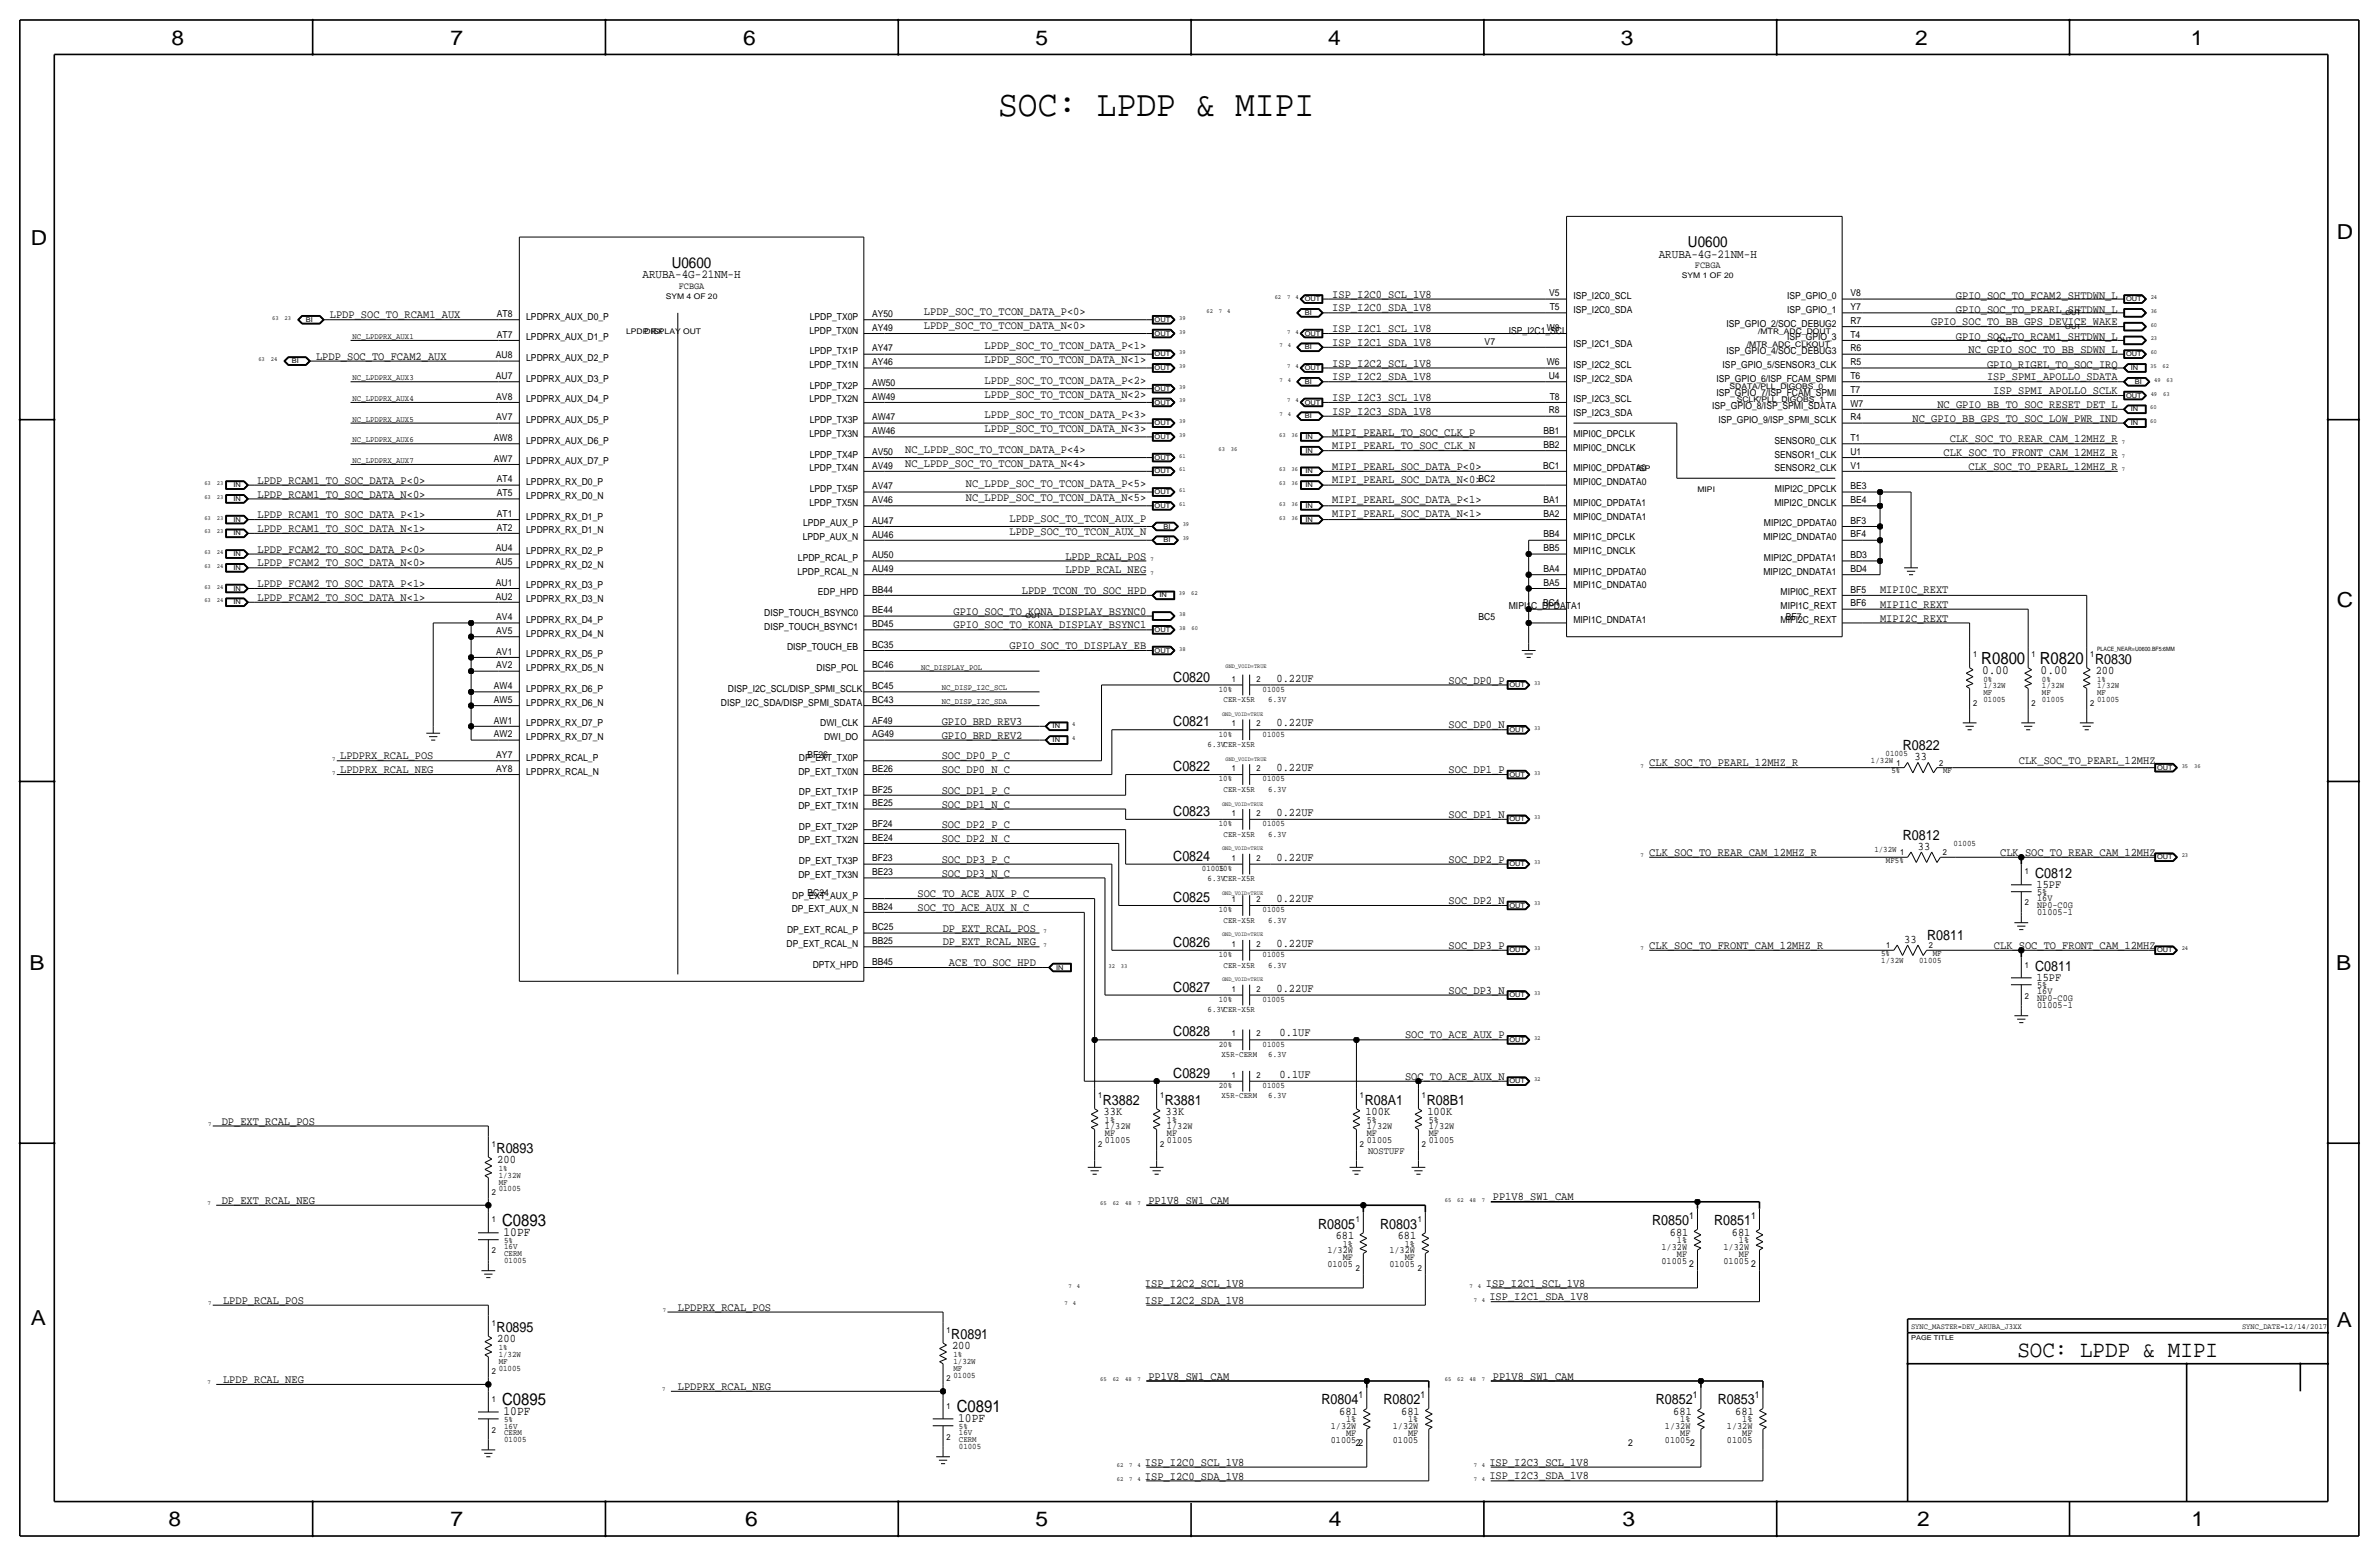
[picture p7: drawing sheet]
<svg xmlns="http://www.w3.org/2000/svg" width="877mm" height="574mm" viewBox="0 0 877 574" stroke-linecap="round" stroke-linejoin="round" font-family="sans-serif">
<defs><g id="words">
<text font-size="13.6" x="368" y="42.9">SOC: LPDP &amp; MIPI</text>
<text font-size="8.6" x="743.7" y="500.1">SOC: LPDP &amp; MIPI</text>
<g font-size="7.6">
<text x="63.2" y="16.5">8</text>
<text x="166.1" y="16.5">7</text>
<text x="274" y="16.5">6</text>
<text x="381.7" y="16.5">5</text>
<text x="489.7" y="16.5">4</text>
<text x="597.6" y="16.5">3</text>
<text x="706.1" y="16.5">2</text>
<text x="807.7" y="16.5">1</text>
<text x="861.5" y="88.1">D</text>
<text x="11.4" y="90.4">D</text>
<text x="861.5" y="223.8">C</text>
<text x="10.8" y="357.6">B</text>
<text x="861.3" y="357.4">B</text>
<text x="11.3" y="488.4">A</text>
<text x="861.5" y="489.2">A</text>
<text x="62.2" y="562.6">8</text>
<text x="166" y="562.6">7</text>
<text x="274.8" y="562.6">6</text>
<text x="381.7" y="562.6">5</text>
<text x="489.9" y="562.6">4</text>
<text x="598.1" y="562.6">3</text>
<text x="706.8" y="562.6">2</text>
<text x="807.9" y="562.6">1</text>
</g>
<g font-size="6.2">
<text x="730.5" y="244.6">R0800</text>
<text x="752" y="244.6">R0820</text>
<text x="185.1" y="451.9">C0893</text>
<text x="185.1" y="517.9">C0895</text>
<text x="352.8" y="520.4">C0891</text>
</g>
<g font-size="5.6">
<text x="622.3" y="91.2">U0600</text>
<text x="247.7" y="98.8">U0600</text>
</g>
<g font-size="5.2">
<text x="772.4" y="244.6">R0830</text>
<text x="432.6" y="251.2">C0820</text>
<text x="432.6" y="267.7">C0821</text>
<text x="701.5" y="276.6">R0822</text>
<text x="432.6" y="284.2">C0822</text>
<text x="432.6" y="300.7">C0823</text>
<text x="701.5" y="309.6">R0812</text>
<text x="432.6" y="317.2">C0824</text>
<text x="750.3" y="323.6">C0812</text>
<text x="432.6" y="332.5">C0825</text>
<text x="710.4" y="346.5">R0811</text>
<text x="432.6" y="349">C0826</text>
<text x="750.3" y="357.9">C0811</text>
<text x="432.6" y="365.5">C0827</text>
<text x="432.6" y="382">C0828</text>
<text x="432.6" y="397.3">C0829</text>
<text x="406.6" y="407.2">R3882</text>
<text x="429.5" y="407.2">R3881</text>
<text x="503.1" y="407.2">R08A1</text>
<text x="526" y="407.2">R08B1</text>
<text x="183.1" y="424.9">R0893</text>
<text x="485.9" y="452.9">R0805</text>
<text x="508.8" y="452.9">R0803</text>
<text x="609.1" y="451.6">R0850</text>
<text x="632" y="451.6">R0851</text>
<text x="183.1" y="491">R0895</text>
<text x="350.7" y="493.5">R0891</text>
<text x="487.2" y="517.7">R0804</text>
<text x="510.1" y="517.7">R0802</text>
<text x="610.4" y="517.7">R0852</text>
<text x="633.3" y="517.7">R0853</text>
</g>
<g font-size="4.7">
<text x="730.7" y="248.4">0.00</text>
<text x="752.3" y="248.4">0.00</text>
<text x="185.6" y="455.7">10PF</text>
<text x="185.6" y="521.7">10PF</text>
<text x="353.3" y="524.3">10PF</text>
</g>
<g font-size="4.5">
<text x="611.5" y="95">ARUBA-4G-21NM-H</text>
<text x="236.9" y="102.6">ARUBA-4G-21NM-H</text>
</g>
<g font-size="4.3">
<text x="491.2" y="109.7">ISP_I2C0_SCL_1V8</text>
<text x="721.1" y="110.2">GPIO_SOC_TO_FCAM2_SHTDWN_L</text>
<text x="121.6" y="117.3">LPDP_SOC_TO_RCAM1_AUX</text>
<text x="340.6" y="116.1">LPDP_SOC_TO_TCON_DATA_P&lt;0&gt;</text>
<text x="491.2" y="114.8">ISP_I2C0_SDA_1V8</text>
<text x="711.9" y="119.9">GPIO_SOC_TO_BB_GPS_DEVICE_WAKE</text>
<text x="721.1" y="115.3">GPIO_SOC_TO_PEARL_SHTDWN_L</text>
<text x="340.6" y="121.2">LPDP_SOC_TO_TCON_DATA_N&lt;0&gt;</text>
<text x="491.2" y="122.4">ISP_I2C1_SCL_1V8</text>
<text x="721.1" y="125.5">GPIO_SOC_TO_RCAM1_SHTDWN_L</text>
<text x="363" y="128.8">LPDP_SOC_TO_TCON_DATA_P&lt;1&gt;</text>
<text x="491.2" y="127.5">ISP_I2C1_SDA_1V8</text>
<text x="725.7" y="130">NC_GPIO_SOC_TO_BB_SDWN_L</text>
<text x="116.5" y="132.6">LPDP_SOC_TO_FCAM2_AUX</text>
<text x="363" y="133.9">LPDP_SOC_TO_TCON_DATA_N&lt;1&gt;</text>
<text x="491.2" y="135.1">ISP_I2C2_SCL_1V8</text>
<text x="732.6" y="135.6">GPIO_RIGEL_TO_SOC_IRQ</text>
<text x="363" y="141.5">LPDP_SOC_TO_TCON_DATA_P&lt;2&gt;</text>
<text x="491.2" y="140.2">ISP_I2C2_SDA_1V8</text>
<text x="732.6" y="140.2">ISP_SPMI_APOLLO_SDATA</text>
<text x="363" y="146.6">LPDP_SOC_TO_TCON_DATA_N&lt;2&gt;</text>
<text x="491.2" y="147.8">ISP_I2C3_SCL_1V8</text>
<text x="734.9" y="145.3">ISP_SPMI_APOLLO_SCLK</text>
<text x="363" y="154.2">LPDP_SOC_TO_TCON_DATA_P&lt;3&gt;</text>
<text x="491.2" y="152.9">ISP_I2C3_SDA_1V8</text>
<text x="705.1" y="155.4">NC_GPIO_BB_GPS_TO_SOC_LOW_PWR_IND</text>
<text x="714.2" y="150.4">NC_GPIO_BB_TO_SOC_RESET_DET_L</text>
<text x="363" y="159.3">LPDP_SOC_TO_TCON_DATA_N&lt;3&gt;</text>
<text x="491.2" y="160.5">MIPI_PEARL_TO_SOC_CLK_P</text>
<text x="333.7" y="166.9">NC_LPDP_SOC_TO_TCON_DATA_P&lt;4&gt;</text>
<text x="491.2" y="165.6">MIPI_PEARL_TO_SOC_CLK_N</text>
<text x="718.8" y="163.1">CLK_SOC_TO_REAR_CAM_12MHZ_R</text>
<text x="333.7" y="172">NC_LPDP_SOC_TO_TCON_DATA_N&lt;4&gt;</text>
<text x="491.2" y="173.2">MIPI_PEARL_SOC_DATA_P&lt;0&gt;</text>
<text x="716.5" y="168.1">CLK_SOC_TO_FRONT_CAM_12MHZ_R</text>
<text x="725.7" y="173.2">CLK_SOC_TO_PEARL_12MHZ_R</text>
<text x="94.9" y="178.3">LPDP_RCAM1_TO_SOC_DATA_P&lt;0&gt;</text>
<text x="356.1" y="179.6">NC_LPDP_SOC_TO_TCON_DATA_P&lt;5&gt;</text>
<text x="491.2" y="178">MIPI_PEARL_SOC_DATA_N&lt;0&gt;</text>
<text x="94.9" y="183.4">LPDP_RCAM1_TO_SOC_DATA_N&lt;0&gt;</text>
<text x="356.1" y="184.7">NC_LPDP_SOC_TO_TCON_DATA_N&lt;5&gt;</text>
<text x="491.2" y="185.4">MIPI_PEARL_SOC_DATA_P&lt;1&gt;</text>
<text x="94.9" y="191">LPDP_RCAM1_TO_SOC_DATA_P&lt;1&gt;</text>
<text x="491.2" y="190.7">MIPI_PEARL_SOC_DATA_N&lt;1&gt;</text>
<text x="94.9" y="196.1">LPDP_RCAM1_TO_SOC_DATA_N&lt;1&gt;</text>
<text x="372.2" y="192.3">LPDP_SOC_TO_TCON_AUX_P</text>
<text x="372.2" y="197.4">LPDP_SOC_TO_TCON_AUX_N</text>
<text x="94.9" y="203.7">LPDP_FCAM2_TO_SOC_DATA_P&lt;0&gt;</text>
<text x="94.9" y="208.8">LPDP_FCAM2_TO_SOC_DATA_N&lt;0&gt;</text>
<text x="392.8" y="206.3">LPDP_RCAL_POS</text>
<text x="392.8" y="211.3">LPDP_RCAL_NEG</text>
<text x="94.9" y="221.5">LPDP_FCAM2_TO_SOC_DATA_N&lt;1&gt;</text>
<text x="94.9" y="216.4">LPDP_FCAM2_TO_SOC_DATA_P&lt;1&gt;</text>
<text x="376.7" y="218.9">LPDP_TCON_TO_SOC_HPD</text>
<text x="693.1" y="218.6">MIPI0C_REXT</text>
<text x="351.5" y="226.6">GPIO_SOC_TO_KONA_DISPLAY_BSYNC0</text>
<text x="693.1" y="224">MIPI1C_REXT</text>
<text x="351.5" y="231.6">GPIO_SOC_TO_KONA_DISPLAY_BSYNC1</text>
<text x="693.1" y="229.1">MIPI2C_REXT</text>
<text x="372.2" y="239.3">GPIO_SOC_TO_DISPLAY_EB</text>
<text x="470.6" y="251.2">0.22UF</text>
<text x="534" y="252">SOC_DP0_P</text>
<text x="772.6" y="248.4">200</text>
<text x="347.2" y="267.2">GPIO_BRD_REV3</text>
<text x="470.6" y="267.7">0.22UF</text>
<text x="534" y="268.5">SOC_DP0_N</text>
<text x="347.2" y="272.3">GPIO_BRD_REV2</text>
<text x="125.4" y="279.9">LPDPRX_RCAL_POS</text>
<text x="347.2" y="279.9">SOC_DP0_P_C</text>
<text x="705.8" y="280.2">33</text>
<text x="744.3" y="281.8">CLK_SOC_TO_PEARL_12MHZ</text>
<text x="125.4" y="285">LPDPRX_RCAL_NEG</text>
<text x="347.2" y="285">SOC_DP0_N_C</text>
<text x="470.6" y="284.2">0.22UF</text>
<text x="534" y="285">SOC_DP1_P</text>
<text x="608" y="282.4">CLK_SOC_TO_PEARL_12MHZ_R</text>
<text x="347.2" y="292.6">SOC_DP1_P_C</text>
<text x="347.2" y="297.7">SOC_DP1_N_C</text>
<text x="347.2" y="305.3">SOC_DP2_P_C</text>
<text x="470.6" y="300.7">0.22UF</text>
<text x="534" y="301.5">SOC_DP1_N</text>
<text x="347.2" y="310.4">SOC_DP2_N_C</text>
<text x="470.6" y="317.2">0.22UF</text>
<text x="608" y="315.5">CLK_SOC_TO_REAR_CAM_12MHZ_R</text>
<text x="707.1" y="313.2">33</text>
<text x="737.4" y="315.5">CLK_SOC_TO_REAR_CAM_12MHZ</text>
<text x="347.2" y="323.1">SOC_DP3_N_C</text>
<text x="347.2" y="318">SOC_DP3_P_C</text>
<text x="534" y="318">SOC_DP2_P</text>
<text x="750.8" y="327.4">15PF</text>
<text x="338.3" y="335.8">SOC_TO_ACE_AUX_N_C</text>
<text x="338.3" y="330.7">SOC_TO_ACE_AUX_P_C</text>
<text x="470.6" y="332.5">0.22UF</text>
<text x="534" y="333.2">SOC_DP2_N</text>
<text x="347.6" y="343.4">DP_EXT_RCAL_POS</text>
<text x="702" y="347.5">33</text>
<text x="347.6" y="348.5">DP_EXT_RCAL_NEG</text>
<text x="470.6" y="349">0.22UF</text>
<text x="534" y="349.8">SOC_DP3_P</text>
<text x="608" y="349.8">CLK_SOC_TO_FRONT_CAM_12MHZ_R</text>
<text x="735.1" y="349.8">CLK_SOC_TO_FRONT_CAM_12MHZ</text>
<text x="349.9" y="356.1">ACE_TO_SOC_HPD</text>
<text x="470.6" y="365.5">0.22UF</text>
<text x="750.8" y="361.7">15PF</text>
<text x="534" y="366.3">SOC_DP3_N</text>
<text x="471.7" y="382">0.1UF</text>
<text x="518" y="382.8">SOC_TO_ACE_AUX_P</text>
<text x="471.7" y="397.3">0.1UF</text>
<text x="518" y="398">SOC_TO_ACE_AUX_N</text>
<text x="406.9" y="411">33K</text>
<text x="429.7" y="411">33K</text>
<text x="503.4" y="411">100K</text>
<text x="526.2" y="411">100K</text>
<text x="81.7" y="414.5">DP_EXT_RCAL_POS</text>
<text x="183.3" y="428.8">200</text>
<text x="81.7" y="443.7">DP_EXT_RCAL_NEG</text>
<text x="423.4" y="443.7">PP1V8_SW1_CAM</text>
<text x="550.4" y="442.5">PP1V8_SW1_CAM</text>
<text x="615.6" y="455.4">681</text>
<text x="638.5" y="455.4">681</text>
<text x="492.4" y="456.7">681</text>
<text x="515.3" y="456.7">681</text>
<text x="422.1" y="474.2">ISP_I2C2_SCL_1V8</text>
<text x="547.8" y="474.2">ISP_I2C1_SCL_1V8</text>
<text x="549.1" y="479.3">ISP_I2C1_SDA_1V8</text>
<text x="82.2" y="480.6">LPDP_RCAL_POS</text>
<text x="249.9" y="483.1">LPDPRX_RCAL_POS</text>
<text x="422.1" y="480.6">ISP_I2C2_SDA_1V8</text>
<text x="183.3" y="494.8">200</text>
<text x="351" y="497.3">200</text>
<text x="82.2" y="509.8">LPDP_RCAL_NEG</text>
<text x="423.4" y="508.5">PP1V8_SW1_CAM</text>
<text x="550.4" y="508.5">PP1V8_SW1_CAM</text>
<text x="249.9" y="512.3">LPDPRX_RCAL_NEG</text>
<text x="493.7" y="521.5">681</text>
<text x="516.6" y="521.5">681</text>
<text x="616.9" y="521.5">681</text>
<text x="639.8" y="521.5">681</text>
<text x="422.1" y="545.3">ISP_I2C0_SDA_1V8</text>
<text x="422.1" y="540.3">ISP_I2C0_SCL_1V8</text>
<text x="549.1" y="545.3">ISP_I2C3_SDA_1V8</text>
<text x="549.1" y="540.3">ISP_I2C3_SCL_1V8</text>
</g>
<text font-size="3.6" x="504.4" y="425.2">NOSTUFF</text>
<g font-size="3.5">
<text x="624.9" y="98.8">FCBGA</text>
<text x="250.2" y="106.4">FCBGA</text>
<text x="571.2" y="109.2">V5</text>
<text x="580.1" y="110.2">ISP_I2C0_SCL</text>
<text x="658.9" y="110.2">ISP_GPIO_0</text>
<text x="682.2" y="109.2">V8</text>
<text x="183.1" y="116.9">AT8</text>
<text x="194" y="117.9">LPDPRX_AUX_D0_P</text>
<text x="298.6" y="117.8">LPDP_TX0P</text>
<text x="321.5" y="116.9">AY50</text>
<text x="571.3" y="114.3">T5</text>
<text x="580.1" y="115.3">ISP_I2C0_SDA</text>
<text x="658.9" y="115.3">ISP_GPIO_1</text>
<text x="682.2" y="119.4">R7</text>
<text x="682.2" y="114.3">Y7</text>
<text x="183.1" y="124.5">AT7</text>
<text x="194" y="125.5">LPDPRX_AUX_D1_P</text>
<text x="298.4" y="122.9">LPDP_TX0N</text>
<text x="321.5" y="121.9">AY49</text>
<text x="556.3" y="122.9">ISP_I2C1_SCL</text>
<text x="570.3" y="121.9">W8</text>
<text x="636.5" y="120.4">ISP_GPIO_2/SOC_DEBUG2</text>
<text x="658.9" y="125.5">ISP_GPIO_3</text>
<text x="682.2" y="124.5">T4</text>
<text x="298.6" y="130.5">LPDP_TX1P</text>
<text x="321.5" y="129.6">AY47</text>
<text x="547.3" y="127">V7</text>
<text x="580.1" y="128">ISP_I2C1_SDA</text>
<text x="636.5" y="130.5">ISP_GPIO_4/SOC_DEBUG3</text>
<text x="682.2" y="129.5">R6</text>
<text x="182.8" y="132.1">AU8</text>
<text x="194" y="133.1">LPDPRX_AUX_D2_P</text>
<text x="298.4" y="135.6">LPDP_TX1N</text>
<text x="321.5" y="134.6">AY46</text>
<text x="570.3" y="134.6">W6</text>
<text x="580.1" y="135.6">ISP_I2C2_SCL</text>
<text x="635.1" y="135.6">ISP_GPIO_5/SENSOR3_CLK</text>
<text x="682.2" y="134.6">R5</text>
<text x="182.8" y="139.7">AU7</text>
<text x="194" y="140.7">LPDPRX_AUX_D3_P</text>
<text x="298.6" y="143.2">LPDP_TX2P</text>
<text x="321.5" y="142.3">AW50</text>
<text x="571" y="139.7">U4</text>
<text x="580.1" y="140.7">ISP_I2C2_SDA</text>
<text x="632.8" y="140.7">ISP_GPIO_6/ISP_FCAM_SPMI</text>
<text x="682.2" y="139.7">T6</text>
<text x="183" y="147.3">AV8</text>
<text x="194" y="148.3">LPDPRX_AUX_D4_P</text>
<text x="298.4" y="148.3">LPDP_TX2N</text>
<text x="321.5" y="147.3">AW49</text>
<text x="571.3" y="147.3">T8</text>
<text x="580.1" y="148.3">ISP_I2C3_SCL</text>
<text x="632.8" y="145.8">ISP_GPIO_7/ISP_FCAM_SPMI</text>
<text x="682.2" y="149.9">W7</text>
<text x="682.2" y="144.8">T7</text>
<text x="183" y="154.9">AV7</text>
<text x="194" y="156">LPDPRX_AUX_D5_P</text>
<text x="298.6" y="155.9">LPDP_TX3P</text>
<text x="321.5" y="155">AW47</text>
<text x="571" y="152.4">R8</text>
<text x="580.1" y="153.4">ISP_I2C3_SDA</text>
<text x="631.2" y="150.9">ISP_GPIO_8/ISP_SPMI_SDATA</text>
<text x="633.5" y="155.9">ISP_GPIO_9/ISP_SPMI_SCLK</text>
<text x="682.2" y="154.9">R4</text>
<text x="298.4" y="161">LPDP_TX3N</text>
<text x="321.5" y="160">AW46</text>
<text x="569.1" y="160">BB1</text>
<text x="580.1" y="161">MIPI0C_DPCLK</text>
<text x="182.1" y="162.6">AW8</text>
<text x="194" y="163.6">LPDPRX_AUX_D6_P</text>
<text x="321.5" y="167.7">AV50</text>
<text x="569.1" y="165.1">BB2</text>
<text x="580.1" y="166.1">MIPI0C_DNCLK</text>
<text x="654.2" y="163.6">SENSOR0_CLK</text>
<text x="682.2" y="167.6">U1</text>
<text x="682.2" y="162.6">T1</text>
<text x="182.1" y="170.2">AW7</text>
<text x="194" y="171.2">LPDPRX_AUX_D7_P</text>
<text x="298.4" y="173.7">LPDP_TX4N</text>
<text x="298.6" y="168.6">LPDP_TX4P</text>
<text x="321.5" y="172.7">AV49</text>
<text x="568.9" y="172.7">BC1</text>
<text x="580.1" y="173.7">MIPI0C_DPDATA0</text>
<text x="654.2" y="168.6">SENSOR1_CLK</text>
<text x="654.2" y="173.7">SENSOR2_CLK</text>
<text x="682.2" y="172.7">V1</text>
<text x="183.1" y="177.8">AT4</text>
<text x="194" y="178.8">LPDPRX_RX_D0_P</text>
<text x="545.1" y="177.8">BC2</text>
<text x="580.1" y="178.8">MIPI0C_DNDATA0</text>
<text x="183.1" y="182.9">AT5</text>
<text x="194" y="183.9">LPDPRX_RX_D0_N</text>
<text x="298.6" y="181.3">LPDP_TX5P</text>
<text x="321.5" y="180.4">AV47</text>
<text x="321.5" y="185.4">AV46</text>
<text x="569.1" y="185.4">BA1</text>
<text x="654.3" y="181.3">MIPI2C_DPCLK</text>
<text x="682.2" y="180.3">BE3</text>
<text x="682.2" y="185.4">BE4</text>
<text x="183.1" y="190.5">AT1</text>
<text x="194" y="191.5">LPDPRX_RX_D1_P</text>
<text x="298.4" y="186.4">LPDP_TX5N</text>
<text x="569.1" y="190.5">BA2</text>
<text x="580.1" y="191.5">MIPI0C_DNDATA1</text>
<text x="580.1" y="186.4">MIPI0C_DPDATA1</text>
<text x="654.2" y="186.4">MIPI2C_DNCLK</text>
<text x="183.1" y="195.6">AT2</text>
<text x="194" y="196.6">LPDPRX_RX_D1_N</text>
<text x="296.1" y="194">LPDP_AUX_P</text>
<text x="321.5" y="193.1">AU47</text>
<text x="650.3" y="194">MIPI2C_DPDATA0</text>
<text x="682.2" y="193">BF3</text>
<text x="182.8" y="203.2">AU4</text>
<text x="295.9" y="199.1">LPDP_AUX_N</text>
<text x="321.5" y="198.1">AU46</text>
<text x="569.1" y="198.1">BB4</text>
<text x="569.1" y="203.2">BB5</text>
<text x="580.1" y="199.1">MIPI1C_DPCLK</text>
<text x="650.1" y="199.1">MIPI2C_DNDATA0</text>
<text x="682.2" y="198.1">BF4</text>
<text x="182.8" y="208.3">AU5</text>
<text x="194" y="209.3">LPDPRX_RX_D2_N</text>
<text x="194" y="204.2">LPDPRX_RX_D2_P</text>
<text x="294.2" y="206.7">LPDP_RCAL_P</text>
<text x="321.5" y="205.8">AU50</text>
<text x="580.1" y="204.2">MIPI1C_DNCLK</text>
<text x="650.3" y="206.7">MIPI2C_DPDATA1</text>
<text x="682.2" y="205.7">BD3</text>
<text x="182.8" y="215.9">AU1</text>
<text x="294" y="211.8">LPDP_RCAL_N</text>
<text x="321.5" y="210.8">AU49</text>
<text x="569.1" y="210.8">BA4</text>
<text x="569.1" y="215.9">BA5</text>
<text x="580.1" y="211.8">MIPI1C_DPDATA0</text>
<text x="650.1" y="211.8">MIPI2C_DNDATA1</text>
<text x="682.2" y="210.8">BD4</text>
<text x="182.8" y="221">AU2</text>
<text x="194" y="222">LPDPRX_RX_D3_N</text>
<text x="194" y="216.9">LPDPRX_RX_D3_P</text>
<text x="301.5" y="219.5">EDP_HPD</text>
<text x="321.5" y="218.5">BB44</text>
<text x="580.1" y="216.9">MIPI1C_DNDATA0</text>
<text x="656.4" y="219.4">MIPI0C_REXT</text>
<text x="682.2" y="218.4">BF5</text>
<text x="281.8" y="227.1">DISP_TOUCH_BSYNC0</text>
<text x="321.5" y="226.1">BE44</text>
<text x="556.3" y="224.5">MIPI1C_DPDATA1</text>
<text x="568.9" y="223.5">BC4</text>
<text x="656.4" y="224.5">MIPI1C_REXT</text>
<text x="682.2" y="223.5">BF6</text>
<text x="183" y="228.6">AV4</text>
<text x="183" y="233.7">AV5</text>
<text x="194" y="229.6">LPDPRX_RX_D4_P</text>
<text x="281.8" y="232.2">DISP_TOUCH_BSYNC1</text>
<text x="321.5" y="231.2">BD45</text>
<text x="545.1" y="228.6">BC5</text>
<text x="580.1" y="229.6">MIPI1C_DNDATA1</text>
<text x="656.4" y="229.6">MIPI2C_REXT</text>
<text x="658.4" y="228.6">BF7</text>
<text x="194" y="234.7">LPDPRX_RX_D4_N</text>
<text x="290.2" y="239.8">DISP_TOUCH_EB</text>
<text x="321.5" y="238.8">BC35</text>
<text x="183" y="241.3">AV1</text>
<text x="194" y="242.3">LPDPRX_RX_D5_P</text>
<text x="183" y="246.4">AV2</text>
<text x="194" y="247.4">LPDPRX_RX_D5_N</text>
<text x="301" y="247.4">DISP_POL</text>
<text x="321.5" y="246.4">BC46</text>
<text x="182.1" y="254">AW4</text>
<text x="194" y="255">LPDPRX_RX_D6_P</text>
<text x="268.4" y="255">DISP_I2C_SCL/DISP_SPMI_SCLK</text>
<text x="321.5" y="254">BC45</text>
<text x="182.1" y="259.1">AW5</text>
<text x="194" y="260.1">LPDPRX_RX_D6_N</text>
<text x="265.8" y="260.1">DISP_I2C_SDA/DISP_SPMI_SDATA</text>
<text x="321.5" y="259.1">BC43</text>
<text x="182.1" y="266.7">AW1</text>
<text x="194" y="267.7">LPDPRX_RX_D7_P</text>
<text x="302.4" y="267.7">DWI_CLK</text>
<text x="321.5" y="266.7">AF49</text>
<text x="182.1" y="271.8">AW2</text>
<text x="194" y="272.8">LPDPRX_RX_D7_N</text>
<text x="303.8" y="272.8">DWI_DO</text>
<text x="321.5" y="271.8">AG49</text>
<text x="183" y="279.4">AY7</text>
<text x="194" y="280.4">LPDPRX_RCAL_P</text>
<text x="294.5" y="280.4">DP_EXT_TX0P</text>
<text x="297.7" y="279.4">BF26</text>
<text x="183" y="284.5">AY8</text>
<text x="194" y="285.5">LPDPRX_RCAL_N</text>
<text x="294.4" y="285.5">DP_EXT_TX0N</text>
<text x="321.5" y="284.5">BE26</text>
<text x="294.5" y="293.1">DP_EXT_TX1P</text>
<text x="321.5" y="292.1">BF25</text>
<text x="294.4" y="298.2">DP_EXT_TX1N</text>
<text x="321.5" y="297.2">BE25</text>
<text x="294.5" y="305.8">DP_EXT_TX2P</text>
<text x="321.5" y="304.8">BF24</text>
<text x="294.4" y="310.9">DP_EXT_TX2N</text>
<text x="321.5" y="309.9">BE24</text>
<text x="321.5" y="317.5">BF23</text>
<text x="294.4" y="323.6">DP_EXT_TX3N</text>
<text x="294.5" y="318.5">DP_EXT_TX3P</text>
<text x="321.5" y="322.6">BE23</text>
<text x="751" y="329.9">5%</text>
<text x="292.1" y="331.2">DP_EXT_AUX_P</text>
<text x="297.7" y="330.2">BC24</text>
<text x="321.5" y="335.3">BB24</text>
<text x="751" y="332.2">16V</text>
<text x="751" y="334.8">NP0-C0G</text>
<text x="291.9" y="336.3">DP_EXT_AUX_N</text>
<text x="751" y="337.3">01005-1</text>
<text x="290.2" y="343.9">DP_EXT_RCAL_P</text>
<text x="321.5" y="342.9">BC25</text>
<text x="321.5" y="348">BB25</text>
<text x="290" y="349">DP_EXT_RCAL_N</text>
<text x="299.6" y="356.6">DPTX_HPD</text>
<text x="321.5" y="355.6">BB45</text>
<text x="751" y="364.2">5%</text>
<text x="751" y="366.5">16V</text>
<text x="751" y="369.1">NP0-C0G</text>
<text x="751" y="371.6">01005-1</text>
<text x="407.4" y="413.8">1%</text>
<text x="430.2" y="413.8">1%</text>
<text x="503.9" y="413.8">5%</text>
<text x="526.7" y="413.8">5%</text>
<text x="407.4" y="416.3">1/32W</text>
<text x="407.4" y="418.8">MF</text>
<text x="430.2" y="416.3">1/32W</text>
<text x="430.2" y="418.8">MF</text>
<text x="503.9" y="416.3">1/32W</text>
<text x="503.9" y="418.8">MF</text>
<text x="526.7" y="418.8">MF</text>
<text x="526.7" y="416.3">1/32W</text>
<text x="407.4" y="421.4">01005</text>
<text x="430.2" y="421.4">01005</text>
<text x="503.9" y="421.4">01005</text>
<text x="526.7" y="421.4">01005</text>
<text x="622.8" y="449.3">1</text>
<text x="645.6" y="449.3">1</text>
<text x="495" y="459.5">1%</text>
<text x="517.9" y="459.5">1%</text>
<text x="612.5" y="460.8">1/32W</text>
<text x="618.2" y="458.2">1%</text>
<text x="635.4" y="460.8">1/32W</text>
<text x="641.1" y="458.2">1%</text>
<text x="489.4" y="467.1">01005</text>
<text x="489.4" y="462">1/32W</text>
<text x="495" y="464.6">MF</text>
<text x="512.2" y="462">1/32W</text>
<text x="512.2" y="467.1">01005</text>
<text x="517.9" y="464.6">MF</text>
<text x="612.5" y="465.8">01005</text>
<text x="618.2" y="463.3">MF</text>
<text x="622.8" y="467.1">2</text>
<text x="635.4" y="465.8">01005</text>
<text x="641.1" y="463.3">MF</text>
<text x="645.6" y="467.1">2</text>
<text x="500.9" y="515.4">1</text>
<text x="523.7" y="515.4">1</text>
<text x="624.1" y="515.4">1</text>
<text x="646.9" y="515.4">1</text>
<text x="490.6" y="526.8">1/32W</text>
<text x="496.3" y="524.3">1%</text>
<text x="513.5" y="526.8">1/32W</text>
<text x="519.2" y="524.3">1%</text>
<text x="613.8" y="526.8">1/32W</text>
<text x="619.5" y="524.3">1%</text>
<text x="636.7" y="526.8">1/32W</text>
<text x="642.3" y="524.3">1%</text>
<text x="490.6" y="531.9">01005</text>
<text x="496.3" y="529.3">MF</text>
<text x="499.9" y="533.1">22</text>
<text x="513.5" y="531.9">01005</text>
<text x="519.2" y="529.3">MF</text>
<text x="600.2" y="533.1">2</text>
<text x="613.8" y="531.9">01005</text>
<text x="619.5" y="529.3">MF</text>
<text x="623.1" y="533.1">2</text>
<text x="636.7" y="531.9">01005</text>
<text x="642.3" y="529.3">MF</text>
</g>
<g font-size="3.1">
<text x="727.4" y="242.3">1</text>
<text x="749" y="242.3">1</text>
<text x="770.6" y="242.3">1</text>
<text x="454.1" y="251.2">1</text>
<text x="463.2" y="251.2">2</text>
<text x="731.2" y="251.2">0%</text>
<text x="752.8" y="251.2">0%</text>
<text x="773.1" y="251.2">1%</text>
<text x="449.3" y="255">10%</text>
<text x="465.5" y="255">01005</text>
<text x="731.2" y="256.3">MF</text>
<text x="731.2" y="253.7">1/32W</text>
<text x="752.8" y="256.3">MF</text>
<text x="752.8" y="253.7">1/32W</text>
<text x="773.1" y="256.3">MF</text>
<text x="773.1" y="253.7">1/32W</text>
<text x="451.1" y="258.8">CER-X5R</text>
<text x="467.6" y="258.8">6.3V</text>
<text x="727.4" y="260.1">2</text>
<text x="731.2" y="258.8">01005</text>
<text x="749" y="260.1">2</text>
<text x="752.8" y="258.8">01005</text>
<text x="770.6" y="260.1">2</text>
<text x="773.1" y="258.8">01005</text>
<text x="454.1" y="267.7">1</text>
<text x="463.2" y="267.7">2</text>
<text x="445.2" y="275.3">6.3VCER-X5R</text>
<text x="449.3" y="271.5">10%</text>
<text x="465.5" y="271.5">01005</text>
<text x="689.8" y="281.2">1/32W</text>
<text x="695.1" y="278.6">01005</text>
<text x="454.1" y="284.2">1</text>
<text x="463.2" y="284.2">2</text>
<text x="697.3" y="285">5%</text>
<text x="699.2" y="282.2">1</text>
<text x="715" y="282.2">2</text>
<text x="716.4" y="285">MF</text>
<text x="449.3" y="288">10%</text>
<text x="451.1" y="291.8">CER-X5R</text>
<text x="465.5" y="288">01005</text>
<text x="467.6" y="291.8">6.3V</text>
<text x="449.3" y="304.5">10%</text>
<text x="454.1" y="300.7">1</text>
<text x="463.2" y="300.7">2</text>
<text x="465.5" y="304.5">01005</text>
<text x="451.1" y="308.4">CER-X5R</text>
<text x="467.6" y="308.4">6.3V</text>
<text x="720.2" y="311.7">01005</text>
<text x="454.1" y="317.2">1</text>
<text x="463.2" y="317.2">2</text>
<text x="691" y="314.2">1/32W</text>
<text x="700.5" y="315.2">1</text>
<text x="716.2" y="315.2">2</text>
<text x="443.1" y="321.1">01005</text>
<text x="449.3" y="321.1">10%</text>
<text x="695.3" y="318">MF5%</text>
<text x="746.5" y="322.3">1</text>
<text x="445.2" y="324.9">6.3VCER-X5R</text>
<text x="454.1" y="332.5">1</text>
<text x="463.2" y="332.5">2</text>
<text x="746.5" y="333.8">2</text>
<text x="449.3" y="336.3">10%</text>
<text x="451.1" y="340.1">CER-X5R</text>
<text x="465.5" y="336.3">01005</text>
<text x="467.6" y="340.1">6.3V</text>
<text x="449.3" y="352.8">10%</text>
<text x="454.1" y="349">1</text>
<text x="463.2" y="349">2</text>
<text x="465.5" y="352.8">01005</text>
<text x="693.5" y="352.3">5%</text>
<text x="695.4" y="349.5">1</text>
<text x="711.1" y="349.5">2</text>
<text x="712.5" y="352.3">MF</text>
<text x="451.1" y="356.6">CER-X5R</text>
<text x="467.6" y="356.6">6.3V</text>
<text x="693.6" y="354.8">1/32W</text>
<text x="707.5" y="354.8">01005</text>
<text x="746.5" y="356.6">1</text>
<text x="454.1" y="365.5">1</text>
<text x="463.2" y="365.5">2</text>
<text x="449.3" y="369.3">10%</text>
<text x="465.5" y="369.3">01005</text>
<text x="746.5" y="368">2</text>
<text x="445.2" y="373.1">6.3VCER-X5R</text>
<text x="454.1" y="382">1</text>
<text x="463.2" y="382">2</text>
<text x="449.3" y="385.8">20%</text>
<text x="450.3" y="389.6">X5R-CERM</text>
<text x="465.5" y="385.8">01005</text>
<text x="467.6" y="389.6">6.3V</text>
<text x="449.3" y="401.1">20%</text>
<text x="454.1" y="397.3">1</text>
<text x="463.2" y="397.3">2</text>
<text x="465.5" y="401.1">01005</text>
<text x="404.8" y="404.9">1</text>
<text x="427.7" y="404.9">1</text>
<text x="450.3" y="404.9">X5R-CERM</text>
<text x="467.6" y="404.9">6.3V</text>
<text x="501.3" y="404.9">1</text>
<text x="524.2" y="404.9">1</text>
<text x="181.3" y="422.7">1</text>
<text x="404.8" y="422.7">2</text>
<text x="427.7" y="422.7">2</text>
<text x="501.3" y="422.7">2</text>
<text x="524.2" y="422.7">2</text>
<text x="183.8" y="431.5">1%</text>
<text x="183.8" y="434.1">1/32W</text>
<text x="183.8" y="436.6">MF</text>
<text x="181.3" y="440.4">2</text>
<text x="183.8" y="439.2">01005</text>
<text x="181.3" y="450.6">1</text>
<text x="499.8" y="450.6">1</text>
<text x="522.7" y="450.6">1</text>
<text x="185.9" y="458.2">5%</text>
<text x="185.9" y="460.5">16V</text>
<text x="181.3" y="462">2</text>
<text x="185.9" y="463">CERM</text>
<text x="185.9" y="465.6">01005</text>
<text x="499.8" y="468.4">2</text>
<text x="522.7" y="468.4">2</text>
<text x="181.3" y="488.7">1</text>
<text x="348.9" y="491.2">1</text>
<text x="183.8" y="497.6">1%</text>
<text x="183.8" y="502.7">MF</text>
<text x="183.8" y="500.1">1/32W</text>
<text x="351.5" y="500.1">1%</text>
<text x="351.5" y="502.7">1/32W</text>
<text x="181.3" y="506.5">2</text>
<text x="183.8" y="505.2">01005</text>
<text x="348.9" y="509">2</text>
<text x="351.5" y="507.7">01005</text>
<text x="351.5" y="505.2">MF</text>
<text x="181.3" y="516.6">1</text>
<text x="348.9" y="519.2">1</text>
<text x="185.9" y="524.3">5%</text>
<text x="185.9" y="526.5">16V</text>
<text x="353.5" y="526.8">5%</text>
<text x="181.3" y="528.1">2</text>
<text x="185.9" y="531.6">01005</text>
<text x="185.9" y="529.1">CERM</text>
<text x="348.9" y="530.6">2</text>
<text x="353.5" y="531.6">CERM</text>
<text x="353.5" y="529.1">16V</text>
<text x="353.5" y="534.2">01005</text>
</g>
<g font-size="3">
<text x="130" y="125">NC_LPDPRX_AUX1</text>
<text x="130" y="140.2">NC_LPDPRX_AUX3</text>
<text x="130" y="147.8">NC_LPDPRX_AUX4</text>
<text x="130" y="155.4">NC_LPDPRX_AUX5</text>
<text x="130" y="163.1">NC_LPDPRX_AUX6</text>
<text x="130" y="170.7">NC_LPDPRX_AUX7</text>
<text x="339.5" y="246.9">NC_DISPLAY_POL</text>
<text x="347.2" y="254.5">NC_DISP_I2C_SCL</text>
<text x="347.2" y="259.6">NC_DISP_I2C_SDA</text>
</g>
<g font-size="2.9">
<text x="620.1" y="102.6">SYM 1 OF 20</text>
<text x="245.4" y="110.2">SYM 4 OF 20</text>
<text x="230.8" y="122.9">LPDP RX</text>
<text x="237.7" y="122.9">DISPLAY OUT</text>
<text x="648.2" y="122.9">/MTR_ADC_DOUT</text>
<text x="644" y="128">/MTR_ADC_CLKOUT</text>
<text x="635.9" y="143.3">_SDATA/PLL_DIGOBS_0</text>
<text x="638.5" y="148.3">_SCLK/PLL_DIGOBS_1</text>
<text x="603.4" y="173.7">ISP</text>
<text x="625.8" y="181.4">MIPI</text>
<text x="704.5" y="490">SYNC_MASTER=DEV_ARUBA_J3XX</text>
<text x="826.6" y="490">SYNC_DATE=12/14/2017</text>
</g>
<g font-size="2.5">
<text x="481" y="111">OUT</text>
<text x="783.8" y="111">OUT</text>
<text x="112.7" y="118.6">BI</text>
<text x="425.7" y="118.6">OUT</text>
<text x="481" y="116.1">BI</text>
<text x="761.4" y="116.1">OUT</text>
<text x="425.7" y="123.7">OUT</text>
<text x="481" y="123.7">OUT</text>
<text x="761.4" y="121.2">OUT</text>
<text x="425.7" y="131.3">OUT</text>
<text x="481" y="128.8">BI</text>
<text x="736.2" y="126.2">OUT</text>
<text x="783.8" y="131.3">OUT</text>
<text x="107.6" y="133.9">BI</text>
<text x="425.7" y="136.4">OUT</text>
<text x="481" y="136.4">OUT</text>
<text x="785.6" y="136.4">IN</text>
<text x="481" y="141.5">BI</text>
<text x="787" y="141.5">BI</text>
<text x="425.7" y="149.1">OUT</text>
<text x="425.7" y="144">OUT</text>
<text x="481" y="149.1">OUT</text>
<text x="783.8" y="146.6">OUT</text>
<text x="481" y="154.2">BI</text>
<text x="785.6" y="151.6">IN</text>
<text x="425.7" y="161.8">OUT</text>
<text x="425.7" y="156.7">OUT</text>
<text x="481.3" y="161.8">IN</text>
<text x="785.6" y="156.7">IN</text>
<text x="481.3" y="166.9">IN</text>
<text x="425.7" y="169.4">OUT</text>
<text x="86.1" y="179.6">IN</text>
<text x="425.7" y="174.5">OUT</text>
<text x="481.3" y="179.6">IN</text>
<text x="481.3" y="174.5">IN</text>
<text x="86.1" y="184.7">IN</text>
<text x="425.7" y="182.1">OUT</text>
<text x="425.7" y="187.2">OUT</text>
<text x="481.3" y="187.2">IN</text>
<text x="86.1" y="197.4">IN</text>
<text x="86.1" y="192.3">IN</text>
<text x="428.9" y="194.8">BI</text>
<text x="481.3" y="192.3">IN</text>
<text x="428.9" y="199.9">BI</text>
<text x="86.1" y="205">IN</text>
<text x="86.1" y="210.1">IN</text>
<text x="86.1" y="217.7">IN</text>
<text x="427.4" y="220.2">IN</text>
<text x="86.1" y="222.8">IN</text>
<text x="378" y="227.8">OUT</text>
<text x="425.7" y="232.9">OUT</text>
<text x="425.7" y="240.5">OUT</text>
<text x="556.5" y="253.2">OUT</text>
<text x="388.1" y="268.5">IN</text>
<text x="556.5" y="269.7">OUT</text>
<text x="388.1" y="273.6">IN</text>
<text x="556.5" y="286.3">OUT</text>
<text x="795.2" y="283.7">OUT</text>
<text x="556.5" y="302.8">OUT</text>
<text x="795.2" y="316.7">OUT</text>
<text x="556.5" y="319.3">OUT</text>
<text x="556.5" y="334.5">OUT</text>
<text x="556.5" y="351">OUT</text>
<text x="795.2" y="351">OUT</text>
<text x="389.3" y="357.4">IN</text>
<text x="556.5" y="367.5">OUT</text>
<text x="556.5" y="384">OUT</text>
<text x="556.5" y="399.3">OUT</text>
<text x="704.5" y="493.8">PAGE TITLE</text>
</g>
<g font-size="2.3">
<text x="470" y="110.2">62</text>
<text x="474.5" y="110.2">7</text>
<text x="477.6" y="110.2">4</text>
<text x="792.9" y="110.2">24</text>
<text x="100.3" y="117.9">63</text>
<text x="104.9" y="117.9">23</text>
<text x="434.7" y="117.9">39</text>
<text x="444.8" y="115.3">62</text>
<text x="449.4" y="115.3">7</text>
<text x="452.4" y="115.3">4</text>
<text x="792.9" y="115.3">36</text>
<text x="434.7" y="122.9">39</text>
<text x="474.5" y="122.9">7</text>
<text x="477.6" y="122.9">4</text>
<text x="792.9" y="120.4">60</text>
<text x="792.9" y="125.5">23</text>
<text x="434.7" y="130.6">39</text>
<text x="471.7" y="128">7</text>
<text x="474.8" y="128">4</text>
<text x="792.9" y="130.6">60</text>
<text x="95.3" y="133.1">63</text>
<text x="99.8" y="133.1">24</text>
<text x="434.7" y="135.6">39</text>
<text x="474.5" y="135.6">7</text>
<text x="477.6" y="135.6">4</text>
<text x="792.7" y="135.6">35</text>
<text x="797.3" y="135.6">62</text>
<text x="434.7" y="143.3">39</text>
<text x="471.7" y="140.7">7</text>
<text x="474.8" y="140.7">4</text>
<text x="794.2" y="140.7">49</text>
<text x="798.7" y="140.7">63</text>
<text x="434.7" y="148.3">39</text>
<text x="474.5" y="148.3">7</text>
<text x="477.6" y="148.3">4</text>
<text x="792.9" y="145.8">49</text>
<text x="797.5" y="145.8">63</text>
<text x="434.7" y="156">39</text>
<text x="471.7" y="153.4">7</text>
<text x="474.8" y="153.4">4</text>
<text x="792.7" y="150.9">60</text>
<text x="792.7" y="156">60</text>
<text x="434.7" y="161">39</text>
<text x="471.6" y="161">63</text>
<text x="476.1" y="161">36</text>
<text x="449.2" y="166.1">63</text>
<text x="453.8" y="166.1">36</text>
<text x="782.3" y="163.6">7</text>
<text x="434.7" y="173.7">61</text>
<text x="434.7" y="168.7">61</text>
<text x="471.6" y="173.7">63</text>
<text x="476.1" y="173.7">36</text>
<text x="782.3" y="168.7">7</text>
<text x="782.3" y="173.7">7</text>
<text x="75.3" y="178.8">63</text>
<text x="79.9" y="178.8">23</text>
<text x="471.6" y="178.8">63</text>
<text x="476.1" y="178.8">36</text>
<text x="75.3" y="183.9">63</text>
<text x="79.9" y="183.9">23</text>
<text x="434.7" y="181.4">61</text>
<text x="75.3" y="191.5">63</text>
<text x="79.9" y="191.5">23</text>
<text x="434.7" y="186.4">61</text>
<text x="471.6" y="191.5">63</text>
<text x="471.6" y="186.4">63</text>
<text x="476.1" y="191.5">36</text>
<text x="476.1" y="186.4">36</text>
<text x="75.3" y="196.6">63</text>
<text x="79.9" y="196.6">23</text>
<text x="436" y="194.1">39</text>
<text x="436" y="199.1">39</text>
<text x="75.3" y="209.3">63</text>
<text x="75.3" y="204.2">63</text>
<text x="79.9" y="209.3">24</text>
<text x="79.9" y="204.2">24</text>
<text x="424.1" y="206.8">7</text>
<text x="424.1" y="211.8">7</text>
<text x="75.3" y="222">63</text>
<text x="75.3" y="216.9">63</text>
<text x="79.9" y="222">24</text>
<text x="79.9" y="216.9">24</text>
<text x="434.6" y="219.5">39</text>
<text x="439.2" y="219.5">62</text>
<text x="434.7" y="227.1">38</text>
<text x="434.7" y="232.2">38</text>
<text x="439.3" y="232.2">60</text>
<text x="434.7" y="239.8">38</text>
<text x="565.6" y="252.5">33</text>
<text x="395.2" y="267.7">4</text>
<text x="565.6" y="269">33</text>
<text x="395.2" y="272.8">4</text>
<text x="122.4" y="280.4">7</text>
<text x="122.4" y="285.5">7</text>
<text x="565.6" y="285.5">33</text>
<text x="604.8" y="283">7</text>
<text x="804.3" y="283">35</text>
<text x="808.9" y="283">36</text>
<text x="565.6" y="302">33</text>
<text x="604.8" y="316">7</text>
<text x="804.3" y="316">23</text>
<text x="565.6" y="318.5">33</text>
<text x="565.6" y="333.8">33</text>
<text x="384.8" y="343.9">7</text>
<text x="384.8" y="349">7</text>
<text x="565.6" y="350.3">33</text>
<text x="604.8" y="350.3">7</text>
<text x="804.3" y="350.3">24</text>
<text x="408.7" y="356.6">32</text>
<text x="413.3" y="356.6">33</text>
<text x="565.6" y="366.8">33</text>
<text x="565.6" y="383.3">32</text>
<text x="565.6" y="398.5">32</text>
<text x="76.7" y="415">7</text>
<text x="532.6" y="443">65</text>
<text x="537.2" y="443">62</text>
<text x="541.8" y="443">48</text>
<text x="546.4" y="443">7</text>
<text x="76.5" y="444.2">7</text>
<text x="405.6" y="444.2">65</text>
<text x="410.2" y="444.2">62</text>
<text x="414.8" y="444.2">48</text>
<text x="419.4" y="444.2">7</text>
<text x="393.9" y="474.7">7</text>
<text x="397" y="474.7">4</text>
<text x="541.8" y="474.7">7</text>
<text x="543.3" y="479.8">7</text>
<text x="544.8" y="474.7">4</text>
<text x="546.4" y="479.8">4</text>
<text x="76.7" y="481.1">7</text>
<text x="244.3" y="483.6">7</text>
<text x="392.5" y="481.1">7</text>
<text x="395.5" y="481.1">4</text>
<text x="405.6" y="509">65</text>
<text x="410.2" y="509">62</text>
<text x="414.8" y="509">48</text>
<text x="419.4" y="509">7</text>
<text x="532.6" y="509">65</text>
<text x="537.2" y="509">62</text>
<text x="541.8" y="509">48</text>
<text x="546.4" y="509">7</text>
<text x="76.5" y="510.3">7</text>
<text x="244.1" y="512.8">7</text>
<text x="411.7" y="545.8">62</text>
<text x="411.7" y="540.8">62</text>
<text x="416.3" y="545.8">7</text>
<text x="416.3" y="540.8">7</text>
<text x="419.4" y="545.8">4</text>
<text x="419.4" y="540.8">4</text>
<text x="543.3" y="545.8">7</text>
<text x="543.3" y="540.8">7</text>
<text x="546.4" y="545.8">4</text>
<text x="546.4" y="540.8">4</text>
</g>
<g font-size="2.2">
<text x="773.1" y="239.8">PLACE_NEAR=U0600.BF5:6MM</text>
<text x="451.8" y="246.1">GND_VOID=TRUE</text>
<text x="450.5" y="263.9">GND_VOID=TRUE</text>
<text x="451.8" y="280.4">GND_VOID=TRUE</text>
<text x="450.5" y="296.9">GND_VOID=TRUE</text>
<text x="450.5" y="313.4">GND_VOID=TRUE</text>
<text x="450.5" y="329.9">GND_VOID=TRUE</text>
<text x="450.5" y="345.2">GND_VOID=TRUE</text>
<text x="450.5" y="361.7">GND_VOID=TRUE</text>
</g>
</g></defs>
<g fill="none" stroke="#000" stroke-width=".37">
<path d="M577.5 79.8v154.9zM577.5 79.8h101.6zM679.1 79.8v154.9zM191.5 87.4h127zM191.5 87.4v274.3zM318.5 87.4v274.3zM109.7 117.9l1.6 1.5zM109.7 117.9l1.6-1.6zM109.9 117.9l1.5-1.5zM109.9 117.9l1.5 1.4zM110 117.9l1.4-1.4zM110 117.9l1.4 1.3z"/>
<path d="M110.2 117.9l1.3-1.3zM110.2 117.9l1.3 1.2zM111.3 119.4h6.7zM111.3 116.3h6.7zM111.4 116.4h6.5zM111.4 119.3h6.5zM111.4 116.5h6.5zM111.4 119.2h6.5zM111.5 119.1h6.3zM111.5 116.6h6.3zM117.8 119.1l1.3-1.2zM117.8 116.6l1.3 1.3z"/>
<path d="M117.9 119.2l1.3-1.3zM117.9 116.5l1.3 1.4zM117.9 116.4l1.5 1.5zM117.9 119.3l1.5-1.4zM118 116.3l1.5 1.6zM118 119.4l1.5-1.5zM119.1 117.9h2.5zM121.6 117.9h62.2zM183.8 117.9h7.7zM249.9 115.3v243.9zM318.5 117.9h7.6zM326.1 117.9h96.5z"/>
<path d="M422.6 117.9h2.5zM424.8 119.4h6.8zM424.8 116.3v3.1zM424.8 116.3h6.8zM424.9 116.4h6.7zM424.9 116.4v2.9zM424.9 119.3h6.7zM425 116.5h6.5zM425 116.5v2.7zM425 119.2h6.5zM425.1 116.6h6.4zM425.1 116.6v2.5z"/>
<path d="M425.1 119.1h6.4zM431.5 116.6l1.3 1.3zM431.5 119.1l1.3-1.2zM431.5 119.2l1.4-1.3zM431.5 116.5l1.4 1.4zM431.6 119.3l1.5-1.4zM431.6 116.4l1.5 1.5zM431.6 116.3l1.6 1.6zM431.6 119.4l1.6-1.5zM478 115.3l1.6 1.6zM478 115.3l1.6-1.6zM478.2 115.3l1.5-1.5z"/>
<path d="M478.2 115.3l1.5 1.5zM478.3 115.3l1.4-1.4zM478.3 115.3l1.4 1.4zM478.5 115.3l1.3 1.3zM478.5 115.3l1.3-1.3zM479.3 110.2l1.6 1.6zM479.3 110.2l1.6-1.5zM479.4 110.2l1.5-1.4zM479.5 110.2l1.4 1.5zM479.6 116.9h6.7zM479.6 110.2l1.4-1.3zM479.6 110.2l1.4 1.4z"/>
<path d="M479.6 113.7h6.7zM479.7 113.8h6.5zM479.7 116.8h6.5zM479.7 116.7h6.5zM479.7 113.9h6.5zM479.8 114h6.3zM479.8 116.6h6.3zM479.8 110.2l1.2 1.3zM480.9 108.7h6.8zM480.9 111.8h6.8zM480.9 111.7h6.7zM480.9 108.8h6.7z"/>
<path d="M481 111.6h6.5zM481 108.9h6.5zM481 109l-1.2 1.2zM481 109h6.4zM481 111.5h6.4zM486.1 116.6l1.3-1.3zM486.1 114l1.3 1.3zM486.2 116.7l1.3-1.4zM486.2 113.9l1.3 1.4zM486.2 116.8l1.5-1.5zM486.2 113.8l1.5 1.5zM486.3 113.7l1.5 1.6z"/>
<path d="M486.3 116.9l1.5-1.6zM487.4 115.3h2.5zM487.4 110.2h2.5zM487.4 109v2.5zM487.5 108.9v2.7zM487.6 108.8v2.9zM487.7 108.7v3.1zM489.9 110.2h80zM489.9 115.3h80zM569.9 115.3h7.6zM569.9 110.2h7.6zM679.1 115.3h7.7z"/>
<path d="M679.1 110.2h7.7zM686.8 110.2h93.9zM686.8 115.3h93.9zM780.7 115.3h2.6zM780.7 110.2h2.6zM783 116.9h6.8zM783 113.7v3.2zM783 118.8v3.2zM783 111.8h6.8zM783 108.7v3.1zM783 113.7h6.8zM783 118.8h6.8z"/>
<path d="M783 108.7h6.8zM783.1 113.8h6.6zM783.1 118.9h6.6zM783.1 108.8h6.6zM783.1 113.8v3zM783.1 116.8h6.6zM783.1 118.9v3zM783.1 108.8v2.9zM783.1 111.7h6.6zM783.2 113.9h6.5zM783.2 119h6.5zM783.2 108.9h6.5z"/>
<path d="M783.2 113.9v2.8zM783.2 116.7h6.5zM783.2 119v2.8zM783.2 108.9v2.7zM783.2 111.6h6.5zM783.3 114h6.3zM783.3 114v2.6zM783.3 116.6h6.3zM783.3 119.1h6.3zM783.3 119.1v2.6zM783.3 109h6.3zM783.3 109v2.5z"/>
<path d="M783.3 111.5h6.3zM789.6 114l1.3 1.3zM789.6 119.1l1.3 1.3zM789.6 109l1.3 1.2zM789.6 116.6l1.3-1.3zM789.6 111.5l1.3-1.3zM789.7 113.9l1.4 1.4zM789.7 119l1.4 1.4zM789.7 108.9l1.4 1.3zM789.7 116.8l1.5-1.5zM789.7 111.7l1.5-1.5zM789.7 113.8l1.5 1.5z"/>
<path d="M789.7 118.9l1.5 1.5zM789.7 108.8l1.5 1.4zM789.8 113.7l1.6 1.6zM789.8 118.8l1.6 1.6zM789.8 108.7l1.6 1.5zM789.8 116.9l1.6-1.6zM789.8 111.8l1.6-1.6zM791.1 115.3l-1.4 1.4zM791.1 110.2l-1.4 1.4zM104.6 133.1l1.6 1.6zM104.8 133.1l1.5 1.5zM104.8 133.1l1.5-1.5z"/>
<path d="M105 133.1l1.3-1.4zM105 133.1l1.3 1.4zM105.1 133.1l1.3-1.3zM105.1 133.1l1.3 1.3zM106.2 131.5h6.7zM106.2 134.7h6.7zM106.2 131.5l-1.6 1.6zM106.3 134.6h6.5zM106.3 131.6h6.5zM106.3 131.7h6.5zM106.3 134.5h6.5zM106.4 134.4h6.3z"/>
<path d="M106.4 131.8h6.3zM112.7 131.8l1.3 1.3zM112.7 134.4l1.3-1.3zM112.8 134.5l1.3-1.4zM112.8 131.7l1.3 1.4zM112.8 131.6l1.5 1.5zM112.8 134.6l1.5-1.5zM112.9 134.7l1.6-1.6zM112.9 131.5l1.6 1.6zM114 133.1h2.5zM116.5 133.1h67.3zM129.2 125.5h54.6z"/>
<path d="M183.8 125.5h7.7zM183.8 133.1h7.7zM318.5 135.6h7.6zM318.5 130.6h7.6zM318.5 122.9h7.6zM326.1 122.9h96.5zM326.1 135.6h96.5zM326.1 130.6h96.5zM422.6 135.6h2.5zM422.6 130.6h2.5zM422.6 122.9h2.5zM424.8 137.2h6.8z"/>
<path d="M424.8 134.1v3.1zM424.8 132.1h6.8zM424.8 129v3.1zM424.8 124.5h6.8zM424.8 121.4v3.1zM424.8 134.1h6.8zM424.8 129h6.8zM424.8 121.4h6.8zM424.9 134.2h6.7zM424.9 129.1h6.7zM424.9 121.5h6.7zM424.9 134.2v2.9z"/>
<path d="M424.9 137.1h6.7zM424.9 129.1v2.9zM424.9 132h6.7zM424.9 121.5v2.9zM424.9 124.4h6.7zM425 134.3h6.5zM425 129.2h6.5zM425 121.6h6.5zM425 134.3v2.7zM425 137h6.5zM425 129.2v2.7zM425 131.9h6.5z"/>
<path d="M425 121.6v2.7zM425 124.3h6.5zM425.1 134.4h6.4zM425.1 129.3h6.4zM425.1 121.7h6.4zM425.1 134.4v2.5zM425.1 136.9h6.4zM425.1 129.3v2.5zM425.1 131.8h6.4zM425.1 121.7v2.5zM425.1 124.2h6.4zM431.5 134.4l1.3 1.2z"/>
<path d="M431.5 129.3l1.3 1.3zM431.5 121.7l1.3 1.2zM431.5 136.9l1.3-1.3zM431.5 124.2l1.3-1.3zM431.5 137l1.4-1.4zM431.5 131.9l1.4-1.3zM431.5 124.3l1.4-1.4zM431.5 134.3l1.4 1.3zM431.5 129.2l1.4 1.4zM431.5 121.6l1.4 1.3zM431.6 137.1l1.5-1.5zM431.6 132l1.5-1.4z"/>
<path d="M431.6 124.4l1.5-1.5zM431.6 134.2l1.5 1.4zM431.6 129.1l1.5 1.5zM431.6 121.5l1.5 1.4zM431.6 134.1l1.6 1.5zM431.6 129l1.6 1.6zM431.6 121.4l1.6 1.5zM431.6 137.2l1.6-1.6zM431.6 132.1l1.6-1.5zM431.6 124.5l1.6-1.6zM432.8 130.6l-1.3 1.2zM478 128l1.6 1.6z"/>
<path d="M478 128l1.6-1.6zM478.2 128l1.5-1.5zM478.2 128l1.5 1.5zM478.3 128l1.4-1.4zM478.3 128l1.4 1.4zM478.5 128l1.3 1.3zM479.3 135.6l1.6 1.6zM479.3 122.9l1.6 1.6zM479.3 135.6l1.6-1.5zM479.3 122.9l1.6-1.5zM479.4 135.6l1.5-1.4zM479.4 122.9l1.5-1.4z"/>
<path d="M479.5 135.6l1.4 1.5zM479.5 122.9l1.4 1.5zM479.6 135.6l1.4-1.3zM479.6 129.6h6.7zM479.6 122.9l1.4-1.3zM479.6 135.6l1.4 1.4zM479.6 122.9l1.4 1.4zM479.6 139.1h6.7zM479.6 126.4h6.7zM479.7 139.2h6.5zM479.7 126.5h6.5zM479.7 129.5h6.5z"/>
<path d="M479.7 129.4h6.5zM479.7 139.3h6.5zM479.7 126.6h6.5zM479.8 139.4h6.3zM479.8 126.7h6.3zM479.8 135.6l1.2-1.2zM479.8 129.3h6.3zM479.8 126.7l-1.3 1.3zM479.8 135.6l1.2 1.3zM479.8 122.9l1.2 1.3zM480.9 134.1h6.8zM480.9 121.4h6.8z"/>
<path d="M480.9 137.2h6.8zM480.9 124.5h6.8zM480.9 137.1h6.7zM480.9 124.4h6.7zM480.9 134.2h6.7zM480.9 121.5h6.7zM481 137h6.5zM481 124.3h6.5zM481 134.3h6.5zM481 121.6h6.5zM481 121.7l-1.2 1.2zM481 134.4h6.4z"/>
<path d="M481 136.9h6.4zM481 121.7h6.4zM481 124.2h6.4zM486.1 129.3l1.3-1.3zM486.1 139.4l1.3 1.3zM486.1 126.7l1.3 1.3zM486.2 129.4l1.3-1.4zM486.2 139.3l1.3 1.4zM486.2 126.6l1.3 1.4zM486.2 129.5l1.5-1.5zM486.2 139.2l1.5 1.5zM486.2 126.5l1.5 1.5z"/>
<path d="M486.3 139.1l1.5 1.6zM486.3 126.4l1.5 1.6zM486.3 129.6l1.5-1.6zM487.4 135.6h2.5zM487.4 128h2.5zM487.4 122.9h2.5zM487.4 134.4v2.5zM487.4 121.7v2.5zM487.5 134.3v2.7zM487.5 121.6v2.7zM487.6 134.2v2.9zM487.6 121.5v2.9z"/>
<path d="M487.7 134.1v3.1zM487.7 121.4v3.1zM489.9 135.6h80zM489.9 122.9h80zM489.9 128h80zM569.9 122.9h7.6zM569.9 128h7.6zM569.9 135.6h7.6zM679.1 125.5h7.7zM679.1 120.4h7.7zM679.1 135.6h7.7zM679.1 130.6h7.7z"/>
<path d="M686.8 135.6h93.9zM686.8 130.6h93.9zM686.8 125.5h93.9zM686.8 120.4h93.9zM780.7 120.4h2.6zM780.7 130.6h2.6zM780.7 135.6h2.6zM780.7 125.5h2.6zM782.8 135.6l1.6 1.6zM783 122h6.8zM783 132.1h6.8zM783 129v3.1z"/>
<path d="M783 135.6l1.5-1.4zM783 127h6.8zM783 123.9v3.2zM783 135.6l1.5 1.5zM783 129h6.8zM783 123.9h6.8zM783.1 129.1h6.6zM783.1 124h6.6zM783.1 121.9h6.6zM783.1 129.1v2.9zM783.1 132h6.6zM783.1 124v2.9z"/>
<path d="M783.1 127h6.6zM783.1 135.6l1.4-1.3zM783.1 135.6l1.4 1.4zM783.2 129.2h6.5zM783.2 124.1h6.5zM783.2 121.8h6.5zM783.2 129.2v2.7zM783.2 131.9h6.5zM783.2 124.1v2.7zM783.2 126.8h6.5zM783.3 135.6l1.3 1.3zM783.3 121.7h6.3z"/>
<path d="M783.3 129.3h6.3zM783.3 129.3v2.5zM783.3 131.8h6.3zM783.3 135.6l1.3-1.2zM783.3 124.2h6.3zM783.3 124.2v2.5zM783.3 126.7h6.3zM784.4 139.1h6.7zM784.4 134.1h6.8zM784.4 134.1l-1.6 1.5zM784.4 137.2h6.8zM784.5 137.1h6.6z"/>
<path d="M784.5 139.2h6.5zM784.5 134.2h6.6zM784.5 137h6.5zM784.5 139.3h6.5zM784.5 134.3h6.5zM784.6 139.4h6.3zM784.6 134.4h6.3zM784.6 136.9h6.3zM789.6 129.3l1.3 1.3zM789.6 124.2l1.3 1.3zM789.6 121.7l1.3-1.3zM789.6 131.8l1.3-1.2z"/>
<path d="M789.6 126.7l1.3-1.2zM789.7 121.8l1.4-1.4zM789.7 126.8l1.4-1.3zM789.7 129.2l1.4 1.4zM789.7 124.1l1.4 1.4zM789.7 121.9l1.5-1.5zM789.7 132l1.5-1.4zM789.7 127l1.5-1.5zM789.7 129.1l1.5 1.5zM789.7 124l1.5 1.5zM789.8 129l1.6 1.6zM789.8 123.9l1.6 1.6z"/>
<path d="M789.8 132.1l1.6-1.5zM789.8 127l1.6-1.5zM790.9 134.4v2.5zM790.9 139.4l1.3 1.3zM791 139.3l1.3 1.4zM791 134.3v2.7zM791 139.2l1.5 1.5zM791.1 139.1l1.5 1.6zM791.1 130.6l-1.4 1.3zM791.1 134.2v2.9zM791.2 134.1v3.1zM791.4 120.4l-1.6 1.6z"/>
<path d="M129.2 140.7h54.6zM129.2 156h54.6zM129.2 148.3h54.6zM183.8 148.3h7.7zM183.8 156h7.7zM183.8 140.7h7.7zM318.5 143.3h7.6zM318.5 148.3h7.6zM318.5 156h7.6zM326.1 148.3h96.5zM326.1 143.3h96.5zM326.1 156h96.5z"/>
<path d="M422.6 156h2.5zM422.6 148.3h2.5zM422.6 143.3h2.5zM424.8 159.5v3.1zM424.8 157.5h6.8zM424.8 154.4v3.1zM424.8 149.9h6.8zM424.8 146.8v3.1zM424.8 144.8h6.8zM424.8 141.7v3.1zM424.8 159.5h6.8zM424.8 154.4h6.8z"/>
<path d="M424.8 146.8h6.8zM424.8 141.7h6.8zM424.9 159.6h6.7zM424.9 154.5h6.7zM424.9 146.9h6.7zM424.9 141.8h6.7zM424.9 159.6v2.9zM424.9 154.5v2.9zM424.9 157.4h6.7zM424.9 146.9v2.9zM424.9 149.8h6.7zM424.9 141.8v2.9z"/>
<path d="M424.9 144.7h6.7zM425 159.7h6.5zM425 154.6h6.5zM425 147h6.5zM425 141.9h6.5zM425 159.7v2.7zM425 154.6v2.7zM425 157.3h6.5zM425 147v2.7zM425 149.7h6.5zM425 141.9v2.7zM425 144.6h6.5z"/>
<path d="M425.1 159.8h6.4zM425.1 154.7h6.4zM425.1 147.1h6.4zM425.1 142h6.4zM425.1 159.8v2.5zM425.1 154.7v2.5zM425.1 157.2h6.4zM425.1 147.1v2.5zM425.1 149.6h6.4zM425.1 142v2.5zM425.1 144.5h6.4zM431.5 159.8l1.3 1.2z"/>
<path d="M431.5 154.7l1.3 1.3zM431.5 147.1l1.3 1.2zM431.5 142l1.3 1.3zM431.5 157.2l1.3-1.2zM431.5 149.6l1.3-1.3zM431.5 144.5l1.3-1.2zM431.5 157.3l1.4-1.3zM431.5 149.7l1.4-1.4zM431.5 144.6l1.4-1.3zM431.5 159.7l1.4 1.3zM431.5 154.6l1.4 1.4zM431.5 147l1.4 1.3z"/>
<path d="M431.5 141.9l1.4 1.4zM431.6 157.4l1.5-1.4zM431.6 149.8l1.5-1.5zM431.6 144.7l1.5-1.4zM431.6 159.6l1.5 1.4zM431.6 154.5l1.5 1.5zM431.6 146.9l1.5 1.4zM431.6 141.8l1.5 1.5zM431.6 159.5l1.6 1.5zM431.6 154.4l1.6 1.6zM431.6 146.8l1.6 1.5zM431.6 141.7l1.6 1.6z"/>
<path d="M431.6 157.5l1.6-1.5zM431.6 149.9l1.6-1.6zM431.6 144.8l1.6-1.5zM478 153.4l1.6 1.6zM478 140.7l1.6 1.6zM478 153.4l1.6-1.6zM478 140.7l1.6-1.6zM478.2 153.4l1.5-1.5zM478.2 140.7l1.5-1.5zM478.2 153.4l1.5 1.5zM478.2 140.7l1.5 1.5zM478.3 153.4l1.4-1.4z"/>
<path d="M478.3 140.7l1.4-1.4zM478.3 153.4l1.4 1.4zM478.3 140.7l1.4 1.4zM478.5 153.4l1.3 1.3zM478.5 140.7l1.3 1.3zM478.5 153.4l1.3-1.3zM478.5 140.7l1.3-1.3zM479.3 148.3l1.6 1.6zM479.3 148.3l1.6-1.5zM479.4 148.3l1.5-1.4zM479.4 159.5v3.1zM479.5 159.5h6.8z"/>
<path d="M479.5 148.3l1.4 1.5zM479.6 159.6h6.6zM479.6 159.6v2.9zM479.6 155h6.7zM479.6 148.3l1.4-1.3zM479.6 142.3h6.7zM479.6 148.3l1.4 1.4zM479.6 151.8h6.7zM479.7 151.9h6.5zM479.7 159.7h6.5zM479.7 154.9h6.5zM479.7 142.2h6.5z"/>
<path d="M479.7 159.7v2.7zM479.7 154.8h6.5zM479.7 142.1h6.5zM479.7 152h6.5zM479.8 152.1h6.3zM479.8 159.8h6.3zM479.8 154.7h6.3zM479.8 148.3l1.2-1.2zM479.8 142h6.3zM479.8 159.8v2.5zM479.8 148.3l1.2 1.3zM480.9 146.8h6.8z"/>
<path d="M480.9 149.9h6.8zM480.9 149.8h6.7zM480.9 146.9h6.7zM481 149.7h6.5zM481 147h6.5zM481 147.1h6.4zM481 149.6h6.4zM486.1 154.7l1.3-1.3zM486.1 142l1.3-1.3zM486.1 152.1l1.3 1.3zM486.1 159.8l1.3 1.2zM486.2 154.8l1.3-1.4z"/>
<path d="M486.2 142.1l1.3-1.4zM486.2 152l1.3 1.4zM486.2 159.7l1.3 1.3zM486.2 154.9l1.5-1.5zM486.2 142.2l1.5-1.5zM486.2 151.9l1.5 1.5zM486.2 159.6l1.5 1.4zM486.3 151.8l1.5 1.6zM486.3 159.5l1.5 1.5zM486.3 155l1.5-1.6zM486.3 142.3l1.5-1.6zM487.4 153.4h2.5z"/>
<path d="M487.4 148.3h2.5zM487.4 140.7h2.5zM487.4 147.1v2.5zM487.5 147v2.7zM487.6 146.9v2.9zM487.7 146.8v3.1zM489.9 153.4h80zM489.9 148.3h80zM489.9 140.7h80zM569.9 153.4h7.6zM569.9 140.7h7.6zM569.9 148.3h7.6z"/>
<path d="M580.1 156h38.1zM618.2 156v20.3zM679.1 140.7h7.7zM679.1 145.8h7.7zM679.1 156h7.7zM679.1 150.9h7.7zM686.8 140.7h93.9zM686.8 145.8h93.9zM686.8 156h93.9zM686.8 150.9h93.9zM780.7 156h2.6zM780.7 145.8h2.6z"/>
<path d="M780.7 140.7h2.6zM780.7 150.9h2.6zM782.8 156l1.6 1.5zM782.8 140.7l1.6 1.6zM782.8 150.9l1.6 1.5zM782.8 156l1.6-1.6zM782.8 140.7l1.6-1.6zM783 156l1.5-1.5zM783 144.2v3.2zM783 147.4h6.8zM783 140.7l1.5-1.5zM783 150.9l1.5-1.5z"/>
<path d="M783 156l1.5 1.4zM783 140.7l1.5 1.5zM783 150.9l1.5 1.5zM783 144.2h6.8zM783.1 144.3h6.6zM783.1 144.3v3zM783.1 147.3h6.6zM783.1 156l1.4-1.4zM783.1 140.7l1.4-1.4zM783.1 156l1.4 1.3zM783.1 140.7l1.4 1.4zM783.1 150.9l1.4 1.3z"/>
<path d="M783.2 144.4h6.5zM783.2 144.4v2.8zM783.2 147.2h6.5zM783.3 156l1.3 1.2zM783.3 140.7l1.3 1.3zM783.3 150.9l1.3 1.2zM783.3 156l1.3-1.3zM783.3 144.5h6.3zM783.3 144.5v2.6zM783.3 147.1h6.3zM783.3 140.7l1.3-1.3zM783.3 150.9l1.3-1.3z"/>
<path d="M784.4 154.4h6.8zM784.4 149.3h6.8zM784.4 149.3l-1.6 1.6zM784.4 157.5h6.8zM784.4 152.4h6.8zM784.4 142.3h6.7zM784.5 142.2h6.5zM784.5 157.4h6.6zM784.5 152.4h6.6zM784.5 154.5h6.6zM784.5 149.4h6.6zM784.5 149.5l-1.4 1.4z"/>
<path d="M784.5 157.3h6.5zM784.5 152.2h6.5zM784.5 154.6h6.5zM784.5 149.5h6.5zM784.5 142.1h6.5zM784.6 154.7h6.3zM784.6 157.2h6.3zM784.6 142h6.3zM784.6 149.6h6.3zM784.6 152.1h6.3zM789.6 144.5l1.3 1.3zM789.6 147.1l1.3-1.3z"/>
<path d="M789.7 147.2l1.4-1.4zM789.7 144.4l1.4 1.4zM789.7 147.3l1.5-1.5zM789.7 144.3l1.5 1.5zM789.8 144.2l1.6 1.6zM789.8 147.4l1.6-1.6zM790.9 154.7v2.5zM790.9 142l1.3-1.3zM790.9 149.6v2.5zM791 142.1l1.3-1.4zM791 154.6v2.7zM791 142.2l1.5-1.5z"/>
<path d="M791 149.5v2.7zM791.1 154.5v2.9zM791.1 149.4v2.9zM791.2 154.4v3.1zM791.2 149.3v3.2zM792.6 140.7l-1.5 1.6zM83.2 177.2v3.2zM83.2 177.2h6.8zM83.3 177.3h6.7zM83.3 177.3v3zM83.4 177.4v2.8zM83.4 177.4h6.5z"/>
<path d="M83.5 177.5h6.4zM83.5 177.5v2.6zM89.9 177.5l1.2 1.3zM89.9 177.4l1.4 1.4zM90 177.3l1.4 1.5zM90 177.2l1.6 1.6zM91.1 178.8h2.6zM93.7 178.8h90.1zM129.2 163.6h54.6zM129.2 171.2h54.6zM183.8 178.8h7.7zM183.8 171.2h7.7z"/>
<path d="M183.8 163.6h7.7zM318.5 161h7.6zM318.5 168.7h7.6zM318.5 173.7h7.6zM326.1 173.7h96.5zM326.1 168.7h96.5zM326.1 161h96.5zM422.6 173.7h2.5zM422.6 168.7h2.5zM422.6 161h2.5zM424.8 179.8v3.1zM424.8 175.3h6.8z"/>
<path d="M424.8 172.2v3.1zM424.8 170.2h6.8zM424.8 167.1v3.1zM424.8 162.6h6.8zM424.8 179.8h6.8zM424.8 172.2h6.8zM424.8 167.1h6.8zM424.9 179.9h6.7zM424.9 172.3h6.7zM424.9 167.2h6.7zM424.9 179.9v2.9zM424.9 172.3v2.9z"/>
<path d="M424.9 175.2h6.7zM424.9 167.2v2.9zM424.9 170.1h6.7zM424.9 162.5h6.7zM425 180h6.5zM425 172.4h6.5zM425 167.3h6.5zM425 180v2.7zM425 172.4v2.7zM425 175.1h6.5zM425 167.3v2.7zM425 170h6.5z"/>
<path d="M425 162.4h6.5zM425.1 172.5h6.4zM425.1 167.4h6.4zM425.1 172.5v2.5zM425.1 175h6.4zM425.1 167.4v2.5zM425.1 169.9h6.4zM425.1 162.3h6.4zM431.5 172.5l1.3 1.2zM431.5 167.4l1.3 1.3zM431.5 169.9l1.3-1.2zM431.5 162.3l1.3-1.3z"/>
<path d="M431.5 175.1l1.4-1.4zM431.5 170l1.4-1.3zM431.5 162.4l1.4-1.4zM431.5 180l1.4 1.4zM431.5 172.4l1.4 1.3zM431.5 167.3l1.4 1.4zM431.6 175.2l1.5-1.5zM431.6 170.1l1.5-1.4zM431.6 162.5l1.5-1.5zM431.6 179.9l1.5 1.5zM431.6 172.3l1.5 1.4zM431.6 167.2l1.5 1.5z"/>
<path d="M431.6 179.8l1.6 1.6zM431.6 172.2l1.6 1.5zM431.6 167.1l1.6 1.6zM431.6 175.3l1.6-1.6zM431.6 170.2l1.6-1.5zM431.6 162.6l1.6-1.6zM432.8 173.7l-1.3 1.3zM479.4 177.2v3.2zM479.4 172.2v3.1zM479.4 175.3h6.9zM479.4 164.5v3.2zM479.4 167.7h6.9z"/>
<path d="M479.4 162.6h6.9zM479.5 177.2h6.8zM479.5 172.2h6.8zM479.5 164.5h6.8zM479.6 177.3h6.6zM479.6 172.3h6.6zM479.6 164.6h6.6zM479.6 177.3v3zM479.6 172.3v2.9zM479.6 175.2h6.6zM479.6 164.6v3zM479.6 167.6h6.6z"/>
<path d="M479.6 162.5h6.6zM479.7 177.4h6.5zM479.7 172.4h6.5zM479.7 164.7h6.5zM479.7 177.4v2.8zM479.7 172.4v2.7zM479.7 175.1h6.5zM479.7 164.7v2.8zM479.7 167.5h6.5zM479.7 162.4h6.5zM479.8 177.5h6.3zM479.8 172.5h6.3z"/>
<path d="M479.8 164.8h6.3zM479.8 177.5v2.6zM479.8 172.5v2.5zM479.8 175h6.3zM479.8 164.8v2.6zM479.8 167.4h6.3zM479.8 162.3h6.3zM486.1 162.3l1.3-1.3zM486.1 177.5l1.3 1.3zM486.1 172.5l1.3 1.2zM486.1 164.8l1.3 1.3zM486.2 175.1l1.3-1.4z"/>
<path d="M486.2 167.5l1.3-1.4zM486.2 162.4l1.3-1.4zM486.2 177.4l1.3 1.4zM486.2 172.4l1.3 1.3zM486.2 164.7l1.3 1.4zM486.2 175.2l1.5-1.5zM486.2 167.6l1.5-1.5zM486.2 162.5l1.5-1.5zM486.2 177.3l1.5 1.5zM486.2 172.3l1.5 1.4zM486.2 164.6l1.5 1.5zM486.3 177.2l1.5 1.6z"/>
<path d="M486.3 172.2l1.5 1.5zM486.3 164.5l1.5 1.6zM486.3 175.3l1.5-1.6zM486.3 167.7l1.5-1.6zM486.3 162.6l1.5-1.6zM487.4 173.7l-1.3 1.3zM487.4 166.1l-1.3 1.3zM487.4 178.8h2.5zM487.4 173.7h2.5zM487.4 166.1h2.5zM487.4 161h2.5zM489.9 178.8h80z"/>
<path d="M489.9 173.7h80zM489.9 161h80zM489.9 166.1h80zM569.9 161h7.6zM569.9 178.8h7.6zM569.9 166.1h7.6zM569.9 173.7h7.6zM618.2 176.3h58.4zM679.1 168.7h7.7zM679.1 173.7h7.7zM679.1 163.6h7.7zM686.8 173.7h93.9z"/>
<path d="M686.8 163.6h93.9zM686.8 168.7h93.9zM83.2 195v3.2zM83.2 198.2h6.8zM83.2 189.9v3.2zM83.2 193.1h6.8zM83.2 182.3v3.2zM83.2 185.5h6.8zM83.2 180.4h6.8zM83.2 195h6.8zM83.2 189.9h6.8zM83.2 182.3h6.8z"/>
<path d="M83.3 195.1h6.7zM83.3 190h6.7zM83.3 182.4h6.7zM83.3 195.1v3zM83.3 198.1h6.7zM83.3 190v3zM83.3 193h6.7zM83.3 182.4v3zM83.3 185.4h6.7zM83.3 180.3h6.7zM83.4 195.2v2.8zM83.4 198h6.5z"/>
<path d="M83.4 190.1v2.8zM83.4 192.9h6.5zM83.4 182.5v2.8zM83.4 185.3h6.5zM83.4 180.2h6.5zM83.4 195.2h6.5zM83.4 190.1h6.5zM83.4 182.5h6.5zM83.5 195.3h6.4zM83.5 195.3v2.6zM83.5 197.9h6.4zM83.5 190.2h6.4z"/>
<path d="M83.5 190.2v2.6zM83.5 192.8h6.4zM83.5 182.6h6.4zM83.5 182.6v2.6zM83.5 185.2h6.4zM83.5 180.1h6.4zM89.9 197.9l1.2-1.3zM89.9 192.8l1.2-1.3zM89.9 185.2l1.2-1.3zM89.9 180.1l1.2-1.3zM89.9 195.3l1.2 1.3zM89.9 190.2l1.2 1.3z"/>
<path d="M89.9 182.6l1.2 1.3zM89.9 198l1.4-1.4zM89.9 192.9l1.4-1.4zM89.9 185.3l1.4-1.4zM89.9 180.2l1.4-1.4zM89.9 195.2l1.4 1.4zM89.9 190.1l1.4 1.4zM89.9 182.5l1.4 1.4zM90 198.1l1.4-1.5zM90 193l1.4-1.5zM90 185.4l1.4-1.5zM90 180.3l1.4-1.5z"/>
<path d="M90 195.1l1.4 1.5zM90 190l1.4 1.5zM90 182.4l1.4 1.5zM90 195l1.6 1.6zM90 189.9l1.6 1.6zM90 182.3l1.6 1.6zM90 198.2l1.6-1.6zM90 180.4l1.6-1.6zM91.1 196.6h2.6zM91.1 191.5h2.6zM91.1 183.9h2.6zM91.6 191.5l-1.6 1.6z"/>
<path d="M91.6 183.9l-1.6 1.6zM93.7 183.9h90.1zM93.7 191.5h90.1zM93.7 196.6h90.1zM183.8 196.6h7.7zM183.8 191.5h7.7zM183.8 183.9h7.7zM318.5 199.1h7.6zM318.5 194.1h7.6zM318.5 181.4h7.6zM318.5 186.4h7.6zM326.1 186.4h96.5z"/>
<path d="M326.1 181.4h96.5zM326.1 199.1h96.5zM326.1 194.1h96.5zM422.6 199.1h2.5zM422.6 186.4h2.5zM422.6 194.1h2.5zM422.6 181.4h2.5zM424.7 199.1l1.6 1.6zM424.7 194.1l1.6 1.5zM424.7 199.1l1.6-1.5zM424.7 194.1l1.6-1.6zM424.8 199.1l1.5-1.4z"/>
<path d="M424.8 188h6.8zM424.8 184.9v3.1zM424.8 194.1l1.5-1.5zM424.8 182.9h6.8zM424.8 184.9h6.8zM424.8 199.1l1.5 1.5zM424.8 194.1l1.5 1.4zM424.9 185h6.7zM424.9 185v2.9zM424.9 187.9h6.7zM424.9 182.8h6.7zM425 199.1l1.4-1.3z"/>
<path d="M425 194.1l1.4-1.4zM425 199.1l1.4 1.4zM425 194.1l1.4 1.3zM425 185.1h6.5zM425 185.1v2.7zM425 187.8h6.5zM425 182.7h6.5zM425.1 199.1l1.3 1.3zM425.1 194.1l1.3 1.2zM425.1 185.2h6.4zM425.1 180.1h6.4zM425.1 199.1l1.3-1.2z"/>
<path d="M425.1 185.2v2.5zM425.1 187.7h6.4zM425.1 180.1v2.5zM425.1 182.6h6.4zM426.3 197.6h6.6zM426.3 192.5h6.6zM426.3 195.6h6.6zM426.3 195.5h6.6zM426.3 197.7h6.6zM426.3 192.6h6.6zM426.4 197.8h6.4zM426.4 192.7h6.4z"/>
<path d="M426.4 195.4h6.4zM426.4 197.9h6.4zM426.4 195.3h6.4zM426.4 192.8h6.4zM426.4 192.8l-1.3 1.3zM431.5 185.2l1.3 1.2zM431.5 180.1l1.3 1.3zM431.5 187.7l1.3-1.3zM431.5 182.6l1.3-1.2zM431.5 187.8l1.4-1.4zM431.5 182.7l1.4-1.3zM431.5 185.1l1.4 1.3z"/>
<path d="M431.6 187.9l1.5-1.5zM431.6 182.8l1.5-1.4zM431.6 185l1.5 1.4zM431.6 184.9l1.6 1.5zM431.6 188l1.6-1.6zM431.6 182.9l1.6-1.5zM432.8 197.9l1.2 1.2zM432.8 192.8l1.2 1.3zM432.8 195.3l1.2-1.2zM432.8 195.4l1.4-1.3zM432.8 197.8l1.4 1.3zM432.8 192.7l1.4 1.4z"/>
<path d="M432.9 195.5l1.4-1.4zM432.9 197.7l1.4 1.4zM432.9 192.6l1.4 1.5zM432.9 197.6l1.6 1.5zM432.9 192.5l1.6 1.6zM432.9 195.6l1.6-1.5zM479.4 189.9v3.2zM479.4 193.1h6.9zM479.4 184.9v3.1zM479.4 188h6.9zM479.4 180.4h6.9zM479.5 189.9h6.8z"/>
<path d="M479.5 184.9h6.8zM479.6 190h6.6zM479.6 185h6.6zM479.6 190v3zM479.6 193h6.6zM479.6 185v2.9zM479.6 187.9h6.6zM479.6 180.3h6.6zM479.7 190.1h6.5zM479.7 185.1h6.5zM479.7 190.1v2.8zM479.7 192.9h6.5z"/>
<path d="M479.7 185.1v2.7zM479.7 187.8h6.5zM479.7 180.2h6.5zM479.8 190.2h6.3zM479.8 185.2h6.3zM479.8 190.2v2.6zM479.8 192.8h6.3zM479.8 185.2v2.5zM479.8 187.7h6.3zM479.8 180.1h6.3zM486.1 192.8l1.3-1.3zM486.1 187.7l1.3-1.3z"/>
<path d="M486.1 180.1l1.3-1.3zM486.1 190.2l1.3 1.3zM486.1 185.2l1.3 1.2zM486.2 192.9l1.3-1.4zM486.2 187.8l1.3-1.4zM486.2 180.2l1.3-1.4zM486.2 190.1l1.3 1.4zM486.2 185.1l1.3 1.3zM486.2 193l1.5-1.5zM486.2 187.9l1.5-1.5zM486.2 180.3l1.5-1.5zM486.2 190l1.5 1.5z"/>
<path d="M486.2 185l1.5 1.4zM486.3 189.9l1.5 1.6zM486.3 184.9l1.5 1.5zM486.3 193.1l1.5-1.6zM486.3 188l1.5-1.6zM486.3 180.4l1.5-1.6zM487.4 191.5h2.5zM487.4 186.4h2.5zM489.9 191.5h80zM489.9 186.4h80zM563.6 199.1h6.3zM563.6 199.1v5.1z"/>
<path d="M569.9 199.1h7.6zM569.9 191.5h7.6zM569.9 186.4h7.6zM679.1 186.4h7.7zM679.1 194.1h7.7zM679.1 199.1h7.7zM679.1 181.4h7.7zM686.8 199.1h6.3zM686.8 194.1h6.3zM686.8 186.4h6.3zM686.8 181.4h6.3zM693.1 194.1v5z"/>
<path d="M693.1 199.1v7.7zM693.1 186.4v7.7zM693.1 181.4v5zM693.1 181.4h11.4zM704.5 181.4v25.4zM83.2 215.3v3.2zM83.2 218.5h6.8zM83.2 207.7v3.2zM83.2 210.9h6.8zM83.2 202.6v3.2zM83.2 205.8h6.8zM83.2 215.3h6.8z"/>
<path d="M83.2 207.7h6.8zM83.2 202.6h6.8zM83.3 215.4h6.7zM83.3 207.8h6.7zM83.3 202.7h6.7zM83.3 215.4v3zM83.3 218.4h6.7zM83.3 207.8v3zM83.3 210.8h6.7zM83.3 202.7v3zM83.3 205.7h6.7zM83.4 215.5v2.8z"/>
<path d="M83.4 218.3h6.5zM83.4 207.9v2.8zM83.4 210.7h6.5zM83.4 202.8v2.8zM83.4 205.6h6.5zM83.4 215.5h6.5zM83.4 207.9h6.5zM83.4 202.8h6.5zM83.5 215.6h6.4zM83.5 215.6v2.6zM83.5 218.2h6.4zM83.5 208h6.4z"/>
<path d="M83.5 208v2.6zM83.5 210.6h6.4zM83.5 202.9h6.4zM83.5 202.9v2.6zM83.5 205.5h6.4zM89.9 218.2l1.2-1.3zM89.9 210.6l1.2-1.3zM89.9 205.5l1.2-1.3zM89.9 215.6l1.2 1.3zM89.9 208l1.2 1.3zM89.9 202.9l1.2 1.3zM89.9 218.3l1.4-1.4z"/>
<path d="M89.9 210.7l1.4-1.4zM89.9 205.6l1.4-1.4zM89.9 215.5l1.4 1.4zM89.9 207.9l1.4 1.4zM89.9 202.8l1.4 1.4zM90 218.4l1.4-1.5zM90 210.8l1.4-1.5zM90 205.7l1.4-1.5zM90 215.4l1.4 1.5zM90 207.8l1.4 1.5zM90 202.7l1.4 1.5zM90 215.3l1.6 1.6z"/>
<path d="M90 207.7l1.6 1.6zM90 202.6l1.6 1.6zM90 218.5l1.6-1.6zM90 205.8l1.6-1.6zM91.1 216.9h2.6zM91.1 209.3h2.6zM91.1 204.2h2.6zM91.6 209.3l-1.6 1.6zM93.7 204.2h90.1zM93.7 216.9h90.1zM93.7 209.3h90.1zM183.8 216.9h7.7z"/>
<path d="M183.8 209.3h7.7zM183.8 204.2h7.7zM318.5 219.5h7.6zM318.5 211.8h7.6zM318.5 206.8h7.6zM326.1 211.8h96.5zM326.1 206.8h96.5zM326.1 219.5h96.5zM422.6 219.5h2.5zM424.7 219.5l1.6 1.5zM424.7 219.5l1.6-1.6zM424.8 219.5l1.5-1.5z"/>
<path d="M424.8 219.5l1.5 1.4zM425 219.5l1.4-1.4zM425 219.5l1.4 1.3zM425.1 219.5l1.3 1.2zM426.3 217.9h6.8zM426.3 200.7h6.6zM426.3 200.6h6.6zM426.3 218h6.7zM426.4 218.1h6.5zM426.4 200.5h6.4zM426.4 218.2h6.4zM426.4 200.4h6.4z"/>
<path d="M426.4 218.2l-1.3 1.3zM432.8 218.2v2.5zM432.8 200.4l1.2-1.3zM432.8 200.5l1.4-1.4zM432.9 218.1v2.7zM432.9 200.6l1.4-1.5zM432.9 200.7l1.6-1.6zM433 218v2.9zM433.1 217.9v3.1zM563.6 204.2h6.3zM563.6 204.2v7.6zM563.6 211.8h6.3z"/>
<path d="M563.6 211.8v5.1zM563.6 216.9h6.3zM563.6 216.9v7.6zM569.9 216.9h7.6zM569.9 211.8h7.6zM569.9 204.2h7.6zM679.1 219.5h7.7zM679.1 211.8h7.7zM679.1 206.8h7.7zM686.8 206.8h6.3zM686.8 211.8h6.3zM686.8 219.5h82.5z"/>
<path d="M693.1 206.8v5zM702 209.3h5.1zM703 210.6h3.1zM703.8 211.8h1.5zM704.5 206.8v2.5zM769.3 219.5v19zM83.2 220.4v3.2zM83.2 223.6h6.8zM83.2 220.4h6.8zM83.3 220.5h6.7zM83.3 220.5v3zM83.3 223.5h6.7z"/>
<path d="M83.4 220.6v2.8zM83.4 223.4h6.5zM83.4 220.6h6.5zM83.5 220.7h6.4zM83.5 220.7v2.6zM83.5 223.3h6.4zM89.9 223.3l1.2-1.3zM89.9 220.7l1.2 1.3zM89.9 223.4l1.4-1.4zM89.9 220.6l1.4 1.4zM90 223.5l1.4-1.5zM90 220.5l1.4 1.5z"/>
<path d="M90 220.4l1.6 1.6zM91.1 222h2.6zM91.6 222l-1.6 1.6zM93.7 222h90.1zM159.7 229.6v38.1zM159.7 229.6h14zM173.7 229.6h10.1zM173.7 234.7v7.6zM173.7 234.7h10.1zM173.7 229.6v5.1zM183.8 234.7h7.7zM183.8 229.6h7.7z"/>
<path d="M183.8 222h7.7zM318.5 232.2h7.6zM318.5 227.1h7.6zM318.5 239.8h7.6zM326.1 227.1h96.5zM326.1 239.8h96.5zM326.1 232.2h96.5zM422.6 239.8h2.5zM422.6 232.2h2.5zM422.6 227.1h2.5zM424.8 238.2v3.2zM424.8 233.7h6.8z"/>
<path d="M424.8 230.6v3.1zM424.8 228.7h6.8zM424.8 225.5v3.2zM424.8 238.2h6.8zM424.8 230.6h6.8zM424.8 225.5h6.8zM424.9 238.3h6.7zM424.9 230.7h6.7zM424.9 225.6h6.7zM424.9 238.3v2.9zM424.9 230.7v2.9zM424.9 233.6h6.7z"/>
<path d="M424.9 225.6v2.9zM424.9 228.5h6.7zM425 238.4h6.5zM425 230.8h6.5zM425 225.7h6.5zM425 238.4v2.7zM425 230.8v2.7zM425 233.5h6.5zM425 225.7v2.7zM425 228.4h6.5zM425.1 238.5h6.4zM425.1 230.9h6.4z"/>
<path d="M425.1 225.8h6.4zM425.1 238.5v2.5zM425.1 230.9v2.5zM425.1 233.4h6.4zM425.1 225.8v2.5zM425.1 228.3h6.4zM426.3 221h6.8zM426.3 220.9h6.7zM426.4 220.8h6.5zM426.4 220.7h6.4zM431.5 238.5l1.3 1.3zM431.5 230.9l1.3 1.3z"/>
<path d="M431.5 225.8l1.3 1.3zM431.5 233.4l1.3-1.2zM431.5 228.3l1.3-1.2zM431.5 233.5l1.4-1.3zM431.5 228.4l1.4-1.3zM431.5 238.4l1.4 1.4zM431.5 230.8l1.4 1.4zM431.5 225.7l1.4 1.4zM431.6 233.6l1.5-1.4zM431.6 228.5l1.5-1.4zM431.6 238.3l1.5 1.5zM431.6 230.7l1.5 1.5z"/>
<path d="M431.6 225.6l1.5 1.5zM431.6 238.2l1.6 1.6zM431.6 230.6l1.6 1.6zM431.6 225.5l1.6 1.6zM431.6 233.7l1.6-1.5zM431.6 228.7l1.6-1.6zM561 239.8h5.1zM563.6 224.5h6.3zM563.6 224.5v5.1zM563.6 229.6h6.3zM563.6 229.6v7.6zM563.6 237.2v2.6z"/>
<path d="M569.9 229.6h7.6zM569.9 224.5h7.6zM577.5 234.7h101.6zM679.1 229.6h7.7zM679.1 224.5h7.7zM686.8 229.6h39.3zM686.8 224.5h60.9zM726.1 229.6v8.9zM726.1 238.5v7.6zM747.7 224.5v14zM747.7 238.5v7.6zM769.3 238.5v7.6z"/>
<path d="M173.7 255v5.1zM173.7 247.4v7.6zM173.7 255h10.1zM173.7 247.4h10.1zM173.7 242.3v5.1zM173.7 242.3h10.1zM183.8 255h7.7zM183.8 242.3h7.7zM183.8 247.4h7.7zM318.5 247.4h7.6zM318.5 255h7.6zM326.1 247.4h57.1z"/>
<path d="M326.1 255h57.1zM406.1 252.5h44.4zM406.1 252.5v27.9zM424.8 241.4h6.8zM424.9 241.2h6.7zM425 241.1h6.5zM425.1 241h6.4zM431.5 241l1.3-1.2zM431.5 241.1l1.4-1.3zM431.6 241.2l1.5-1.4zM431.6 241.4l1.6-1.6zM450.5 252.5h7.7z"/>
<path d="M458.2 248.7v7.6zM460.7 248.7v7.6zM460.7 252.5h7.6zM468.3 252.5h85.1zM553.4 252.5h2.6zM555.6 254.1h6.9zM555.6 250.9v3.2zM555.7 250.9h6.8zM555.8 251h6.6zM555.8 251v2.9zM555.8 253.9h6.6zM555.9 251.1h6.5z"/>
<path d="M555.9 251.1v2.7zM555.9 253.8h6.5zM556 251.2h6.3zM556 251.2v2.5zM556 253.7h6.3zM562.1 241h3zM562.3 253.7l1.3-1.2zM562.3 251.2l1.3 1.3zM562.4 251.1l1.3 1.4zM562.4 253.9l1.5-1.4zM562.4 251l1.5 1.5zM562.5 250.9l1.5 1.6z"/>
<path d="M562.8 242.3h1.5zM563.7 252.5l-1.3 1.3zM564 252.5l-1.5 1.6zM724.9 253l2.5-1zM724.9 250.7l2.5-1.3zM724.9 248.2l2.5-1.3zM724.9 253l1.2 .7zM724.9 250.7l2.5 1.3zM724.9 248.2l2.5 1.2zM726.1 253.7v7.7zM726.1 246.1l1.3 .8zM746.5 253l2.5-1z"/>
<path d="M746.5 250.7l2.5-1.3zM746.5 248.2l2.5-1.3zM746.5 253l1.2 .7zM746.5 250.7l2.5 1.3zM746.5 248.2l2.5 1.2zM747.7 253.7v7.7zM747.7 246.1l1.3 .8zM768 253l1.3 .7zM768 250.7l2.6 1.3zM768 248.2l2.6 1.2zM768 253l2.6-1zM768 250.7l2.6-1.3z"/>
<path d="M768 248.2l2.6-1.3zM769.3 253.7v7.7zM769.3 246.1l1.3 .8zM157.2 270.3h5.1zM158.2 271.5h3zM159 272.8h1.5zM159.7 267.7v2.6zM173.7 272.8h10.1zM173.7 267.7v5.1zM173.7 267.7h10.1zM173.7 260.1v7.6zM173.7 260.1h10.1z"/>
<path d="M183.8 260.1h7.7zM183.8 272.8h7.7zM183.8 267.7h7.7zM318.5 272.8h7.6zM318.5 267.7h7.6zM318.5 260.1h7.6zM326.1 260.1h57.1zM326.1 267.7h57.1zM326.1 272.8h57.1zM383.2 272.8h2.6zM383.2 267.7h2.6zM385.3 272.8l1.6 1.6z"/>
<path d="M385.3 267.7l1.6 1.6zM385.3 272.8l1.6-1.6zM385.3 267.7l1.6-1.6zM385.5 272.8l1.4-1.5zM385.5 267.7l1.4-1.5zM385.5 272.8l1.4 1.5zM385.5 267.7l1.4 1.5zM385.6 272.8l1.4-1.4zM385.6 267.7l1.4-1.4zM385.6 272.8l1.4 1.4zM385.6 267.7l1.4 1.4zM385.8 272.8l1.2 1.3z"/>
<path d="M385.8 267.7l1.2 1.3zM385.8 272.8l1.2-1.3zM385.8 267.7l1.2-1.3zM386.9 271.2h6.8zM386.9 266.1h6.8zM386.9 274.4h6.8zM386.9 269.3h6.8zM386.9 274.3h6.7zM386.9 269.2h6.7zM386.9 271.3h6.7zM386.9 266.2h6.7zM387 274.2h6.5z"/>
<path d="M387 269.1h6.5zM387 271.4h6.5zM387 266.3h6.5zM387 271.5h6.4zM387 274.1h6.4zM387 266.4h6.4zM387 269h6.4zM393.4 271.5v2.6zM393.4 266.4v2.6zM393.5 271.4v2.8zM393.5 266.3v2.8zM393.6 271.3v3z"/>
<path d="M393.6 266.2v3zM393.7 271.2v3.2zM393.7 266.1v3.2zM409.9 269h40.6zM409.9 269v16.5zM450.5 269h7.7zM458.2 265.2v7.6zM460.7 265.2v7.6zM460.7 269h7.6zM468.3 269h85.1zM553.4 269h2.6zM555.6 270.6h6.9z"/>
<path d="M555.6 267.4v3.2zM555.7 267.4h6.8zM555.8 267.5h6.6zM555.8 267.5v3zM555.8 270.5h6.6zM555.9 267.6h6.5zM555.9 267.6v2.8zM555.9 270.4h6.5zM556 267.7h6.3zM556 267.7v2.6zM556 270.3h6.3zM562.3 270.3l1.3-1.3z"/>
<path d="M562.3 267.7l1.3 1.3zM562.4 270.4l1.3-1.4zM562.4 267.6l1.3 1.4zM562.4 270.5l1.5-1.5zM562.4 267.5l1.5 1.5zM562.5 267.4l1.5 1.6zM564 269l-1.5 1.6zM723.6 266.4h5.1zM724.6 267.7h3.1zM725.4 269h1.5zM726.1 261.4v2.5zM726.1 263.9v2.5z"/>
<path d="M745.2 266.4h5.1zM746.2 267.7h3.1zM747 269h1.5zM747.7 261.4v2.5zM747.7 263.9v2.5zM766.8 266.4h5.1zM767.8 267.7h3zM768.6 269h1.5zM769.3 261.4v2.5zM769.3 263.9v2.5zM124.2 280.4h59.6zM124.2 285.5h59.6z"/>
<path d="M183.8 285.5h7.7zM183.8 280.4h7.7zM318.5 298.2h7.6zM318.5 293.1h7.6zM318.5 285.5h7.6zM318.5 280.4h7.6zM326.1 293.1h88.9zM326.1 298.2h88.9zM326.1 285.5h83.8zM326.1 280.4h80zM415 285.5h35.5zM415 285.5v7.6z"/>
<path d="M415 298.2v3.8zM450.5 285.5h7.7zM458.2 298.2v7.6zM458.2 281.7v7.6zM460.7 298.2v7.6zM460.7 281.7v7.6zM460.7 285.5h7.6zM468.3 285.5h85.1zM553.4 285.5h2.6zM555.6 287.1h6.9zM555.6 283.9v3.2zM555.7 283.9h6.8z"/>
<path d="M555.8 284h6.6zM555.8 284v3zM555.8 287h6.6zM555.9 284.1h6.5zM555.9 284.1v2.8zM555.9 286.9h6.5zM556 284.2h6.3zM556 284.2v2.6zM556 286.8h6.3zM562.3 286.8l1.3-1.3zM562.3 284.2l1.3 1.3zM562.4 286.9l1.3-1.4z"/>
<path d="M562.4 284.1l1.3 1.4zM562.4 287l1.5-1.5zM562.4 284l1.5 1.5zM562.5 283.9l1.5 1.6zM562.5 287.1l1.5-1.6zM608 283h88.9zM696.9 283h5.1zM703.3 281l-1.3 2zM703.3 281l1.9 3.9zM707.1 281l-1.9 3.9zM707.1 281l1.9 3.9zM710.9 281l-1.9 3.9z"/>
<path d="M710.9 281l1.9 3.9zM714.1 283h5.7zM714.1 283l-1.3 1.9zM719.8 283h72.4zM792.2 283h2.5zM794.4 284.5h6.8zM794.4 281.4v3.1zM794.4 281.4h6.8zM794.5 281.5h6.7zM794.5 281.5v2.9zM794.5 284.4h6.7zM794.6 281.6h6.5z"/>
<path d="M794.6 281.6v2.7zM794.6 284.3h6.5zM794.7 281.7h6.4zM794.7 281.7v2.5zM794.7 284.2h6.4zM801.1 284.2l1.2-1.2zM801.1 281.7l1.2 1.3zM801.1 281.6l1.4 1.4zM801.2 284.4l1.4-1.4zM801.2 281.5l1.4 1.5zM801.2 281.4l1.6 1.6zM802.5 283l-1.4 1.3z"/>
<path d="M802.8 283l-1.6 1.5zM318.5 305.8h7.6zM318.5 310.9h7.6zM318.5 318.5h7.6zM326.1 310.9h86.3zM326.1 305.8h88.9zM326.1 318.5h83.8zM409.9 318.5v31.8zM412.4 310.9v22.9zM415 305.8v12.7zM415 318.5h35.5zM415 302h35.5z"/>
<path d="M450.5 318.5h7.7zM450.5 302h7.7zM458.2 314.7v7.6zM460.7 314.7v7.6zM460.7 318.5h7.6zM460.7 302h7.6zM468.3 318.5h85.1zM468.3 302h85.1zM553.4 318.5h2.6zM553.4 302h2.6zM555.6 316.9v3.2zM555.6 303.6h6.9z"/>
<path d="M555.6 300.4v3.2zM555.7 316.9h6.8zM555.7 300.4h6.8zM555.8 317h6.6zM555.8 300.5h6.6zM555.8 317v3zM555.8 320h6.6zM555.8 300.5v3zM555.8 303.5h6.6zM555.9 317.1h6.5zM555.9 300.6h6.5zM555.9 317.1v2.8z"/>
<path d="M555.9 319.9h6.5zM555.9 300.6v2.8zM555.9 303.4h6.5zM556 317.2h6.3zM556 317.2v2.6zM556 319.8h6.3zM556 300.7h6.3zM556 300.7v2.6zM556 303.3h6.3zM562.3 319.8l1.3-1.3zM562.3 303.3l1.3-1.3zM562.3 317.2l1.3 1.3z"/>
<path d="M562.3 300.7l1.3 1.3zM562.4 303.4l1.3-1.4zM562.4 317.1l1.3 1.4zM562.4 300.6l1.3 1.4zM562.4 320l1.5-1.5zM562.4 303.5l1.5-1.5zM562.4 317l1.5 1.5zM562.4 300.5l1.5 1.5zM562.5 316.9l1.5 1.6zM562.5 300.4l1.5 1.6zM563.7 318.5l-1.3 1.4zM564 318.5l-1.5 1.6z"/>
<path d="M564 302l-1.5 1.6zM608 316h90.2zM698.2 316h5.1zM704.5 314l2 3.9zM704.5 314l-1.2 2zM708.4 314l-1.9 3.9zM708.4 314l1.9 3.9zM712.2 314l-1.9 3.9zM712.2 314l1.9 3.9zM715.4 316l-1.3 1.9zM715.4 316h5.7zM721.1 316h24.1z"/>
<path d="M745.2 316h47zM745.2 318.5v7.6zM792.2 316h2.5zM794.4 317.6h6.8zM794.4 314.4v3.2zM794.4 314.4h6.8zM794.5 314.5h6.7zM794.5 314.5v2.9zM794.5 317.4h6.7zM794.6 314.6h6.5zM794.6 314.6v2.7zM794.6 317.3h6.5z"/>
<path d="M794.7 314.7h6.4zM794.7 314.7v2.5zM794.7 317.2h6.4zM801.1 317.2l1.2-1.2zM801.1 314.7l1.2 1.3zM801.1 317.3l1.4-1.3zM801.1 314.6l1.4 1.4zM801.2 317.4l1.4-1.4zM801.2 314.5l1.4 1.5zM801.2 314.4l1.6 1.6zM802.8 316l-1.6 1.6zM318.5 323.6h7.6z"/>
<path d="M318.5 331.2h7.6zM318.5 336.3h7.6zM326.1 331.2h77.5zM326.1 336.3h73.6zM326.1 323.6h81.3zM399.7 336.3v62.2zM403.6 331.2v52.1zM407.4 323.6v43.2zM412.4 333.8h38.1zM450.5 333.8h7.7zM458.2 329.9v7.7zM460.7 329.9v7.7z"/>
<path d="M460.7 333.8h7.6zM468.3 333.8h85.1zM553.4 333.8h2.6zM555.6 335.3h6.9zM555.6 332.2v3.1zM555.6 320.1h6.9zM555.7 332.2h6.8zM555.8 332.3h6.6zM555.8 332.3v2.9zM555.8 335.2h6.6zM555.9 332.4h6.5zM555.9 332.4v2.7z"/>
<path d="M555.9 335.1h6.5zM556 332.5h6.3zM556 332.5v2.5zM556 335h6.3zM562.3 335l1.3-1.2zM562.3 332.5l1.3 1.3zM562.4 335.1l1.3-1.3zM562.4 332.4l1.3 1.4zM562.4 335.2l1.5-1.4zM562.4 332.3l1.5 1.5zM562.5 332.2l1.5 1.6zM564 333.8l-1.5 1.5z"/>
<path d="M741.4 328.7h7.6zM741.4 326.1h7.6zM745.2 336.3v1.3zM745.2 328.7v7.6zM745.2 337.6v2.5zM318.5 356.6h7.6zM318.5 349h7.6zM318.5 343.9h7.6zM326.1 356.6h58.4zM326.1 349h57.1zM326.1 343.9h57.1zM384.5 356.6h2.5z"/>
<path d="M386.6 356.6l1.6 1.6zM386.6 356.6l1.6-1.6zM386.7 356.6l1.5-1.5zM386.7 356.6l1.5 1.5zM386.9 356.6l1.4-1.4zM386.9 356.6l1.4 1.4zM387 356.6l1.3 1.3zM387 356.6l1.3-1.3zM388.2 355h6.8zM388.2 358.2h6.8zM388.2 358.1h6.7zM388.2 355.1h6.7z"/>
<path d="M388.3 358h6.5zM388.3 355.2h6.5zM388.3 357.9h6.4zM388.3 355.3h6.4zM394.7 355.3v2.6zM394.8 355.2v2.8zM394.9 355.1v3zM395 355v3.2zM409.9 350.3h40.6zM450.5 350.3h7.7zM458.2 346.5v7.6zM460.7 346.5v7.6z"/>
<path d="M460.7 350.3h7.6zM468.3 350.3h85.1zM553.4 350.3h2.6zM555.6 351.8h6.9zM555.6 348.7v3.1zM555.7 348.7h6.8zM555.8 348.8h6.6zM555.8 348.8v2.9zM555.8 351.7h6.6zM555.9 348.9h6.5zM555.9 348.9v2.7zM555.9 351.6h6.5z"/>
<path d="M556 349h6.3zM556 349v2.5zM556 351.5h6.3zM562.3 351.5l1.3-1.2zM562.3 349l1.3 1.3zM562.4 348.9l1.3 1.4zM562.4 351.7l1.5-1.4zM562.4 348.8l1.5 1.5zM562.5 348.7l1.5 1.6zM563.7 350.3l-1.3 1.3zM564 350.3l-1.5 1.5zM608 350.3h85.1z"/>
<path d="M693.1 350.3h5.1zM699.5 348.3l1.9 3.9zM699.5 348.3l-1.3 2zM703.3 348.3l-1.9 3.9zM703.3 348.3l1.9 3.9zM707.1 348.3l-1.9 3.9zM707.1 348.3l1.9 3.9zM710.3 350.3h5.7zM710.3 350.3l-1.3 1.9zM716 350.3h29.2zM742.6 340.1h5.1zM743.7 341.4h3z"/>
<path d="M744.4 342.6h1.5zM745.2 350.3h47zM745.2 352.8v7.6zM792.2 350.3h2.5zM794.4 351.8h6.8zM794.4 348.7v3.1zM794.4 348.7h6.8zM794.5 348.8h6.7zM794.5 348.8v2.9zM794.5 351.7h6.7zM794.6 348.9h6.5zM794.6 348.9v2.7z"/>
<path d="M794.6 351.6h6.5zM794.7 349h6.4zM794.7 349v2.5zM794.7 351.5h6.4zM801.1 351.5l1.2-1.2zM801.1 349l1.2 1.3zM801.1 351.6l1.4-1.3zM801.1 348.9l1.4 1.4zM801.2 351.7l1.4-1.4zM801.2 348.8l1.4 1.5zM801.2 348.7l1.6 1.6zM801.2 351.8l1.6-1.5z"/>
<path d="M191.5 361.7h127zM407.4 366.8h43.1zM450.5 366.8h7.7zM458.2 379.5v7.6zM458.2 363v7.6zM460.7 379.5v7.6zM460.7 363v7.6zM460.7 366.8h7.6zM468.3 366.8h85.1zM553.4 366.8h2.6zM555.6 368.4h6.9zM555.6 365.2v3.2z"/>
<path d="M555.7 365.2h6.8zM555.8 365.3h6.6zM555.8 365.3v2.9zM555.8 368.2h6.6zM555.9 365.4h6.5zM555.9 365.4v2.7zM555.9 368.1h6.5zM556 365.5h6.3zM556 365.5v2.5zM556 368h6.3zM562.3 368l1.3-1.2zM562.3 365.5l1.3 1.3z"/>
<path d="M562.4 368.1l1.3-1.3zM562.4 365.4l1.3 1.4zM562.4 368.2l1.5-1.4zM562.4 365.3l1.5 1.5zM562.5 365.2l1.5 1.6zM562.5 368.4l1.5-1.6zM741.4 363h7.6zM741.4 360.4h7.6zM742.6 374.4h5.1zM743.7 375.7h3zM744.4 376.9h1.5zM745.2 370.6v1.3z"/>
<path d="M745.2 363v7.6zM745.2 371.9v2.5zM399.7 398.5h26.7zM403.6 383.3h46.9zM403.6 383.3v17.8zM426.4 398.5v2.6zM426.4 398.5h24.1zM450.5 398.5h7.7zM450.5 383.3h7.7zM458.2 394.7v7.6zM460.7 394.7v7.6zM460.7 398.5h7.6z"/>
<path d="M460.7 383.3h7.6zM468.3 383.3h31.8zM468.3 398.5h54.6zM500.1 383.3h53.3zM500.1 383.3v17.8zM522.9 398.5v2.6zM522.9 398.5h30.5zM553.4 398.5h2.6zM553.4 383.3h2.6zM555.6 397v3.1zM555.6 384.9h6.9zM555.6 381.7v3.2z"/>
<path d="M555.7 397h6.8zM555.7 381.7h6.8zM555.8 397.1h6.6zM555.8 381.8h6.6zM555.8 397.1v2.9zM555.8 400h6.6zM555.8 381.8v3zM555.8 384.8h6.6zM555.9 397.2h6.5zM555.9 381.9h6.5zM555.9 397.2v2.7zM555.9 399.9h6.5z"/>
<path d="M555.9 381.9v2.8zM555.9 384.7h6.5zM556 397.3h6.3zM556 397.3v2.5zM556 399.8h6.3zM556 382h6.3zM556 382v2.6zM556 384.6h6.3zM562.3 399.8l1.3-1.3zM562.3 384.6l1.3-1.3zM562.3 397.3l1.3 1.2zM562.3 382l1.3 1.3z"/>
<path d="M562.4 384.7l1.3-1.4zM562.4 397.2l1.3 1.3zM562.4 381.9l1.3 1.4zM562.4 400l1.5-1.5zM562.4 384.8l1.5-1.5zM562.4 397.1l1.5 1.4zM562.4 381.8l1.5 1.5zM562.5 397l1.5 1.5zM562.5 381.7l1.5 1.6zM562.5 384.9l1.5-1.6zM563.7 398.5l-1.3 1.4zM78.4 415h101.6z"/>
<path d="M180 415v3.8zM180 418.8v7.7zM402.3 415.5l1.3 .8zM402.3 413.3l2.5 1.2zM402.3 410.7l2.5 1.3zM402.3 415.5l2.5-1zM402.3 413.3l2.5-1.3zM402.3 410.7l2.5-1.3zM403.6 416.3v7.6zM403.6 401.1v7.6zM403.6 408.7l1.2 .7zM425.1 415.5l2.6-1z"/>
<path d="M425.1 413.3l2.6-1.3zM425.1 410.7l2.6-1.3zM425.1 415.5l1.3 .8zM425.1 413.3l2.6 1.2zM425.1 410.7l2.6 1.3zM426.4 416.3v7.6zM426.4 401.1v7.6zM426.4 408.7l1.3 .7zM498.8 415.5l1.3 .8zM498.8 413.3l2.5 1.2zM498.8 410.7l2.5 1.3zM498.8 415.5l2.5-1z"/>
<path d="M498.8 413.3l2.5-1.3zM498.8 410.7l2.5-1.3zM500.1 416.3v7.6zM500.1 401.1v7.6zM500.1 408.7l1.2 .7zM521.7 415.5l2.5-1zM521.7 413.3l2.5-1.3zM521.7 410.7l2.5-1.3zM521.7 415.5l1.2 .8zM521.7 413.3l2.5 1.2zM521.7 410.7l2.5 1.3zM522.9 416.3v7.6z"/>
<path d="M522.9 401.1v7.6zM522.9 408.7l1.3 .7zM555.6 400.1h6.9zM562.5 400.1l1.5-1.6zM178.8 433.3l2.5-1zM178.8 431l2.5-1.2zM178.8 428.5l2.5-1.3zM178.8 433.3l1.2 .8zM178.8 431l2.5 1.3zM178.8 428.5l2.5 1.3zM180 434.1v7.6zM180 426.5l1.3 .7z"/>
<path d="M401 430.3h5.1zM402 431.5h3.1zM402.8 432.8h1.5zM403.6 423.9v3.8zM403.6 427.7v2.6zM423.9 430.3h5.1zM424.9 431.5h3zM425.7 432.8h1.5zM426.4 423.9v3.8zM426.4 427.7v2.6zM497.5 430.3h5.1zM498.6 431.5h3z"/>
<path d="M499.3 432.8h1.5zM500.1 423.9v3.8zM500.1 427.7v2.6zM520.4 430.3h5.1zM521.4 431.5h3.1zM522.2 432.8h1.5zM522.9 423.9v3.8zM522.9 427.7v2.6zM79.7 444.2h100.3zM176.2 456.9h7.6zM176.2 454.4h7.6zM180 444.2v2.6z"/>
<path d="M180 441.7v2.5zM180 446.8v7.6zM180 456.9v7.7zM501.3 457.7l2.6-1.3zM501.3 455.2l1.3-.8zM501.3 457.7l2.6 1.3zM501.3 455.2l2.6 1.2zM502.6 446.8v7.6zM524.2 457.7l2.5 1.3zM524.2 455.2l2.5 1.2zM524.2 457.7l2.5-1.3zM524.2 455.2l1.3-.8z"/>
<path d="M525.5 446.8v7.6zM624.5 453.9l1.3-.8zM624.5 459l2.6 1zM624.5 456.4l2.6 1.3zM624.5 453.9l2.6 1.3zM624.5 459l2.6-1.3zM624.5 456.4l2.6-1.2zM625.8 445.5v7.6zM647.4 459l2.5-1.3zM647.4 456.4l2.5-1.2zM647.4 453.9l1.3-.8zM647.4 459l2.5 1z"/>
<path d="M647.4 456.4l2.5 1.3zM647.4 453.9l2.5 1.3zM648.7 445.5v7.6zM177.5 468.4h5.1zM178.5 469.6h3.1zM179.3 470.9h1.5zM180 464.6v1.2zM180 465.8v2.6zM422.6 474.7h80zM501.3 460.2l2.6-1.2zM501.3 460.2l2.6 1.1zM502.6 462l1.3-.7z"/>
<path d="M502.6 469.6v5.1zM502.6 462v7.6zM524.2 460.2l2.5 1.1zM524.2 460.2l2.5-1.2zM525.5 462l1.2-.7zM525.5 469.6v11.5zM525.5 462v7.6zM549.6 474.7h76.2zM549.6 479.8h99.1zM625.8 468.4v6.3zM625.8 460.8v7.6zM625.8 460.8l1.3-.8z"/>
<path d="M648.7 460.8l1.2-.8zM648.7 468.4v11.4zM648.7 460.8v7.6zM78.4 481.1h101.6zM178.8 499.4l2.5-1.1zM178.8 497.1l2.5-1.3zM178.8 494.5l2.5-1.2zM178.8 499.4l1.2 .7zM178.8 497.1l2.5 1.2zM178.8 494.5l2.5 1.3zM180 481.1v3.8zM180 484.9v7.6z"/>
<path d="M180 492.5l1.3 .8zM246.1 483.6h101.6zM346.4 499.6l2.5 1.3zM346.4 497.1l2.5 1.2zM346.4 499.6l2.5-1.3zM346.4 497.1l2.5-1.3zM347.7 483.6v3.8zM347.7 487.4v7.6zM347.7 495l1.2 .8zM422.6 481.1h102.9zM79.7 510.3h100.3zM180 510.3v2.5z"/>
<path d="M180 507.7v2.6zM180 500.1v7.6zM180 512.8v7.6zM247.3 512.8h100.4zM346.4 501.9l1.3 .8zM346.4 501.9l2.5-1zM347.7 512.8v2.6zM347.7 510.3v2.5zM347.7 502.7v7.6zM347.7 515.4v7.6zM502.6 519.9l1.3-.7zM502.6 519.9l2.6 1.3z"/>
<path d="M503.9 511.6v7.6zM525.5 519.9l1.2-.7zM525.5 519.9l2.5 1.3zM526.7 511.6v7.6zM625.8 519.9l2.5 1.3zM625.8 519.9l1.3-.7zM627.1 511.6v7.6zM648.7 519.9l1.2-.7zM648.7 519.9l2.5 1.3zM649.9 511.6v7.6zM176.2 523h7.6zM176.2 520.4h7.6z"/>
<path d="M177.5 534.4h5.1zM178.5 535.7h3.1zM179.3 537h1.5zM180 530.6v1.3zM180 523v7.6zM180 531.9v2.5zM343.9 525.5h7.6zM343.9 523h7.6zM345.1 537h5.1zM346.2 538.2h3zM346.9 539.5h1.5zM347.7 533.1v1.3z"/>
<path d="M347.7 525.5v7.6zM347.7 534.4v2.6zM502.6 525l2.6-1.3zM502.6 522.5l2.6-1.3zM502.6 525l2.6 1zM502.6 522.5l2.6 1.2zM503.9 526.8l1.3-.8zM503.9 534.4v6.4zM503.9 526.8v7.6zM525.5 525l2.5-1.3zM525.5 522.5l2.5-1.3zM525.5 525l2.5 1z"/>
<path d="M525.5 522.5l2.5 1.2zM526.7 526.8l1.3-.8zM526.7 534.4v11.4zM526.7 526.8v7.6zM625.8 525l2.5 1zM625.8 522.5l2.5 1.2zM625.8 525l2.5-1.3zM625.8 522.5l2.5-1.3zM627.1 526.8l1.2-.8zM627.1 534.4v6.4zM627.1 526.8v7.6zM648.7 525l2.5-1.3z"/>
<path d="M648.7 522.5l2.5-1.3zM648.7 525l2.5 1zM648.7 522.5l2.5 1.2zM649.9 526.8l1.3-.8zM649.9 534.4v11.4zM649.9 526.8v7.6zM422.6 540.8h81.3zM422.6 545.8h104.1zM549.6 545.8h100.3zM549.6 540.8h77.5z"/>
</g>
<g fill="none" stroke="#000" stroke-width=".6" stroke-linecap="butt">
<path d="M7.3 7.4v558.8zM7.3 7.4h862.3zM115.3 7.4v12.7zM223.2 7.4v12.7zM331.2 7.4v12.7zM439.1 7.4v12.7zM547.1 7.4v12.7zM655 7.4v12.7zM763 7.4v12.7zM869.6 7.4v558.8zM20 20.1v533.4zM20 20.1h838.2z"/>
<path d="M858.2 20.1v533.4zM7.3 154.7h12.7zM858.2 154.7h11.4zM7.3 288h12.7zM858.2 288h11.4zM745.2 316v2.5zM745.2 350.3v2.5zM7.3 421.4h12.7zM858.2 421.4h11.4zM422.6 444.2h80zM502.6 444.2v2.6zM502.6 444.2h22.9z"/>
<path d="M525.5 444.2v2.6zM549.6 443h76.2zM625.8 443v2.5zM625.8 443h22.9zM648.7 443v2.5zM703.3 491.2h154.9zM703.3 486.2v5zM703.3 486.2h154.9zM703.3 491.2v62.3zM422.6 509h81.3zM503.9 509v2.6zM503.9 509h22.8z"/>
<path d="M526.7 509v2.6zM549.6 509h77.5zM627.1 509h22.8zM627.1 509v2.6zM649.9 509v2.6zM703.3 502.7h154.9zM806.1 502.7v50.8zM848.1 502.7v10.1zM20 553.5h838.2zM115.3 553.5v12.7zM223.2 553.5v12.7zM331.2 553.5v12.7z"/>
<path d="M439.1 554v12.2zM547.1 553.5v12.7zM655 553.5v12.7zM763 553.5v12.7zM7.3 566.2h862.3z"/>
</g>
<g fill="#000" stroke="#000" stroke-width=".37">
<path d="M115.1 7.2h.4v.3h-.4zM115.1 19.9h.4v.3h-.4zM223 7.2h.4v.3h-.4zM223 19.9h.4v.3h-.4zM331 19.9h.4v.3h-.4zM331 7.2h.4v.3h-.4zM438.9 7.2h.4v.3h-.4zM438.9 19.9h.4v.3h-.4zM546.9 7.2h.4v.3h-.4zM546.9 19.9h.4v.3h-.4zM654.8 19.9h.4v.3h-.4zM654.8 7.2h.4v.3h-.4z"/>
<path d="M762.8 19.9h.4v.3h-.4zM762.8 7.2h.4v.3h-.4zM7.1 154.5h.4v.4h-.4zM19.8 154.5h.4v.4h-.4zM858 154.5h.4v.4h-.4zM869.5 154.5h.3v.4h-.3zM7.1 287.9h.4v.3h-.4zM19.8 287.9h.4v.3h-.4zM858 287.9h.4v.3h-.4zM869.5 287.9h.3v.3h-.3zM7.1 421.2h.4v.4h-.4zM19.8 421.2h.4v.4h-.4z"/>
<path d="M858 421.2h.4v.4h-.4zM869.5 421.2h.3v.4h-.3zM858 491.1h.4v.3h-.4zM703.1 502.5h.4v.3h-.4zM806 502.5h.3v.3h-.3zM847.9 502.5h.3v.3h-.3zM858 502.5h.4v.3h-.4zM115.1 553.3h.4v.3h-.4zM223 553.3h.4v.3h-.4zM331 553.3h.4v.3h-.4zM546.9 553.3h.4v.3h-.4zM654.8 553.3h.4v.3h-.4z"/>
<path d="M115.1 566h.4v.3h-.4zM223 566h.4v.3h-.4zM331 566h.4v.3h-.4zM438.9 566h.4v.3h-.4zM546.9 566h.4v.3h-.4zM654.8 566h.4v.3h-.4z"/>
<circle cx="693.1" cy="194.1" r="1.02"/>
<circle cx="693.1" cy="199.1" r="1.02"/>
<circle cx="693.1" cy="186.4" r="1.02"/>
<circle cx="693.1" cy="181.4" r="1.02"/>
<circle cx="563.6" cy="204.2" r="1.02"/>
<circle cx="563.6" cy="211.8" r="1.02"/>
<circle cx="563.6" cy="216.9" r="1.02"/>
<circle cx="693.1" cy="206.8" r="1.02"/>
<circle cx="173.7" cy="229.6" r="1.02"/>
<circle cx="173.7" cy="234.7" r="1.02"/>
<circle cx="563.6" cy="224.5" r="1.02"/>
<circle cx="563.6" cy="229.6" r="1.02"/>
<circle cx="173.7" cy="255" r="1.02"/>
<circle cx="173.7" cy="247.4" r="1.02"/>
<circle cx="173.7" cy="242.3" r="1.02"/>
<circle cx="173.7" cy="260.1" r="1.02"/>
<circle cx="173.7" cy="267.7" r="1.02"/>
<circle cx="745.2" cy="316" r="1.02"/>
<circle cx="745.2" cy="350.3" r="1.02"/>
<circle cx="403.6" cy="383.3" r="1.02"/>
<circle cx="426.4" cy="398.5" r="1.02"/>
<circle cx="500.1" cy="383.3" r="1.02"/>
<circle cx="522.9" cy="398.5" r="1.02"/>
<circle cx="180" cy="444.2" r="1.02"/>
<circle cx="502.6" cy="444.2" r="1.02"/>
<circle cx="625.8" cy="443" r="1.02"/>
<circle cx="180" cy="510.3" r="1.02"/>
<circle cx="347.7" cy="512.8" r="1.02"/>
<circle cx="503.9" cy="509" r="1.02"/>
<circle cx="627.1" cy="509" r="1.02"/>
</g>
<use href="#words"/>
</svg>
